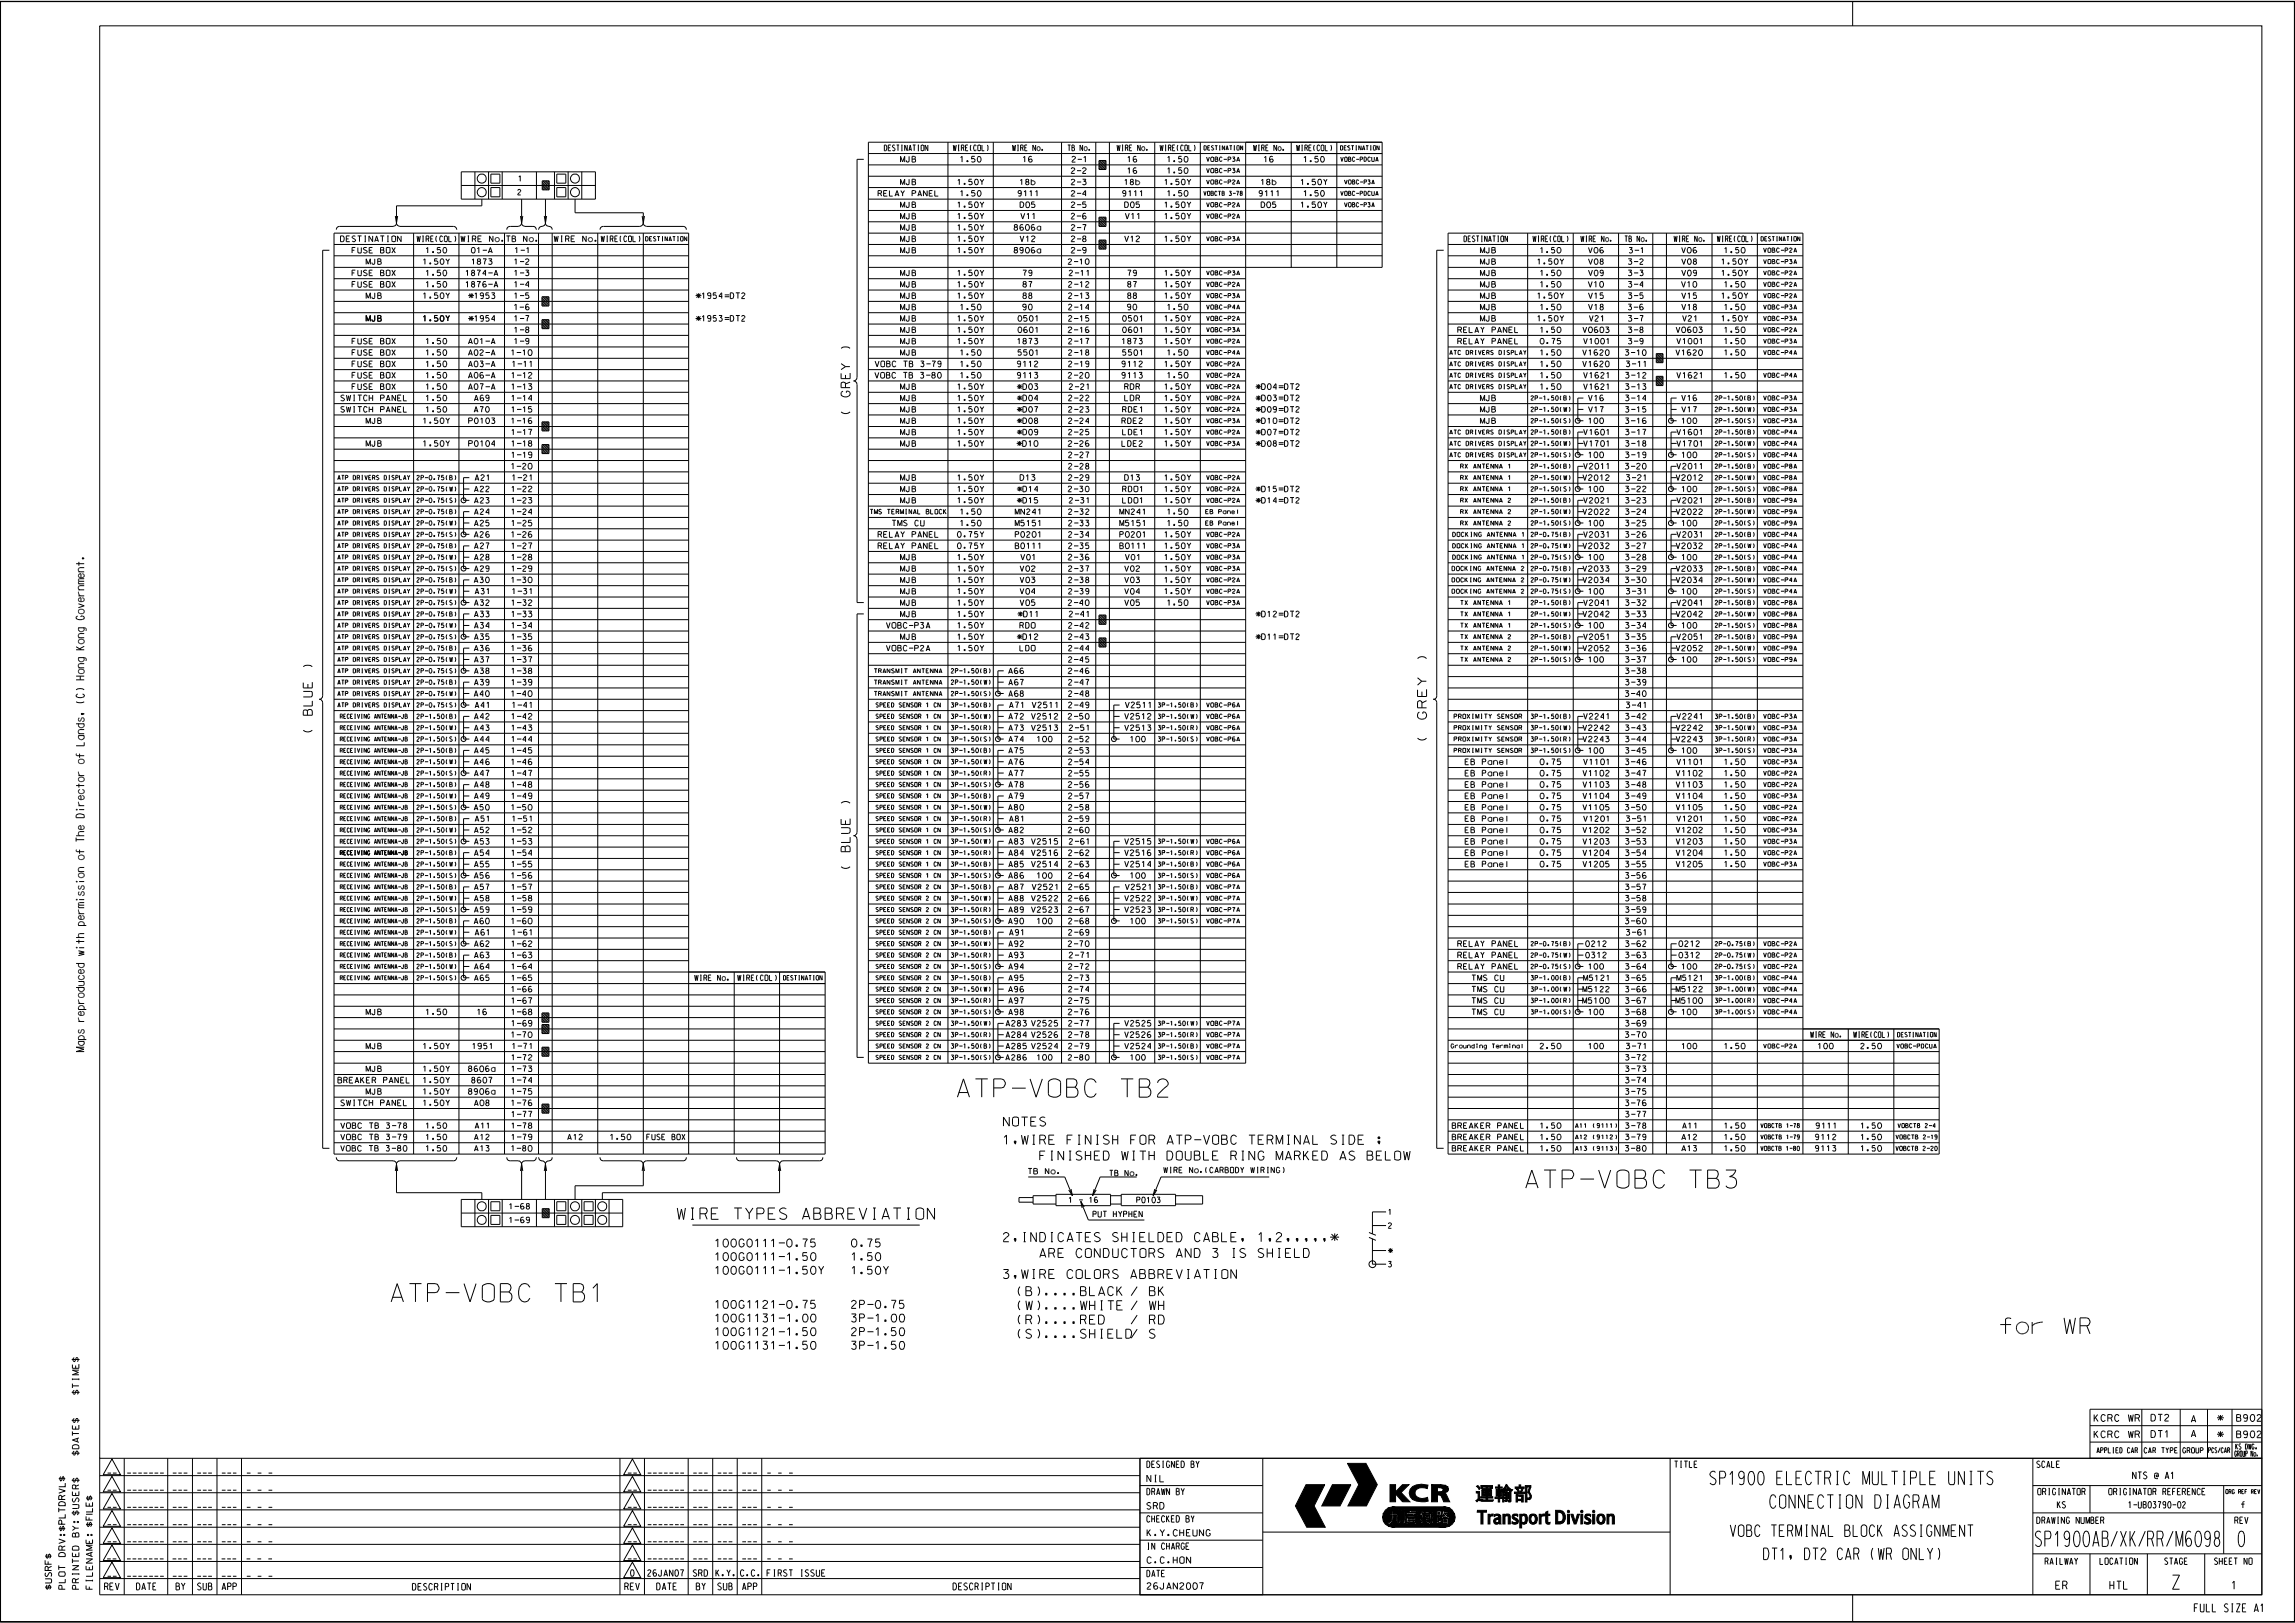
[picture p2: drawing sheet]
<svg xmlns="http://www.w3.org/2000/svg" width="420mm" height="297mm" viewBox="0 0 420 297" stroke-linecap="round" stroke-linejoin="round" font-family="sans-serif">
<defs><g id="words">
<g font-size="3.3">
<text x="175.2" y="200.8">ATP-VOBC TB2</text>
<text x="279.2" y="217.4">ATP-VOBC TB3</text>
<text x="71.6" y="238.2">ATP-VOBC TB1</text>
</g>
<text font-size="2.9" x="366.1" y="244.1">for WR</text>
<g font-size="2.8">
<text x="372.5" y="283">SP1900AB</text>
<text x="388.1" y="283">XK</text>
<text x="393" y="283">RR</text>
<text x="398.2" y="283">M6098</text>
<text x="409.6" y="283">0</text>
</g>
<text font-size="2.6" x="397.6" y="290.8">Z</text>
<g font-size="2.5">
<text x="270" y="274.6">„B¿Ø‡¡</text>
<text x="270.3" y="278.9">Transport Division</text>
</g>
<g font-size="2.4">
<text x="312.9" y="271.7">SP1900 ELECTRIC MULTIPLE UNITS</text>
<text x="323.9" y="276">CONNECTION DIAGRAM</text>
</g>
<g font-size="2.1">
<text x="124" y="223.1">WIRE TYPES ABBREVIATION</text>
<text x="316.6" y="281.2">VOBC TERMINAL BLOCK ASSIGNMENT</text>
<text x="322.8" y="285.4">DT1, DT2 CAR (WR ONLY)</text>
</g>
<g font-size="1.7">
<text x="183.6" y="209.4">1,WIRE FINISH FOR ATP-VOBC TERMINAL SIDE ;</text>
<text x="183.6" y="206.1">NOTES</text>
<text x="186.6" y="212.3">FINISHED WITH DOUBLE RING MARKED AS BELOW</text>
<text x="183.6" y="227.2">2,INDICATES SHIELDED CABLE, 1,2,,,,,*</text>
<text x="183.6" y="234">3,WIRE COLORS ABBREVIATION</text>
<text x="186.7" y="230.1">ARE CONDUCTORS AND 3 IS SHIELD</text>
<text x="186.1" y="237.1">(B)....BLACK</text>
<text x="186.1" y="239.7">(W)....WHITE</text>
<text x="207" y="237.1">/ BK</text>
<text x="207" y="239.7">/ WH</text>
<text x="186.1" y="244.9">(S)....SHIELD/ S</text>
<text x="186.1" y="242.3">(R)....RED</text>
<text x="207" y="242.3">/ RD</text>
</g>
<g font-size="1.5">
<text x="130.9" y="228.2">100G0111-0.75</text>
<text x="130.9" y="230.7">100G0111-1.50</text>
<text x="130.9" y="233.2">100G0111-1.50Y</text>
<text x="155.8" y="228.2">0.75</text>
<text x="155.8" y="230.7">1.50</text>
<text x="155.8" y="233.2">1.50Y</text>
<text x="130.9" y="239.4">100G1121-0.75</text>
<text x="155.8" y="239.4">2P-0.75</text>
<text x="130.9" y="244.4">100G1121-1.50</text>
<text x="130.9" y="241.9">100G1131-1.00</text>
<text x="155.8" y="244.4">2P-1.50</text>
<text x="155.8" y="241.9">3P-1.00</text>
<text x="130.9" y="246.9">100G1131-1.50</text>
<text x="155.8" y="246.9">3P-1.50</text>
<text x="376.2" y="290.8">ER</text>
<text x="386.1" y="290.8">HTL</text>
<text x="408.4" y="290.8">1</text>
<text x="401.6" y="295">FULL SIZE A1</text>
</g>
<g font-size="1.2">
<text x="383.3" y="263.1">KCRC WR</text>
<text x="383.3" y="260.1">KCRC WR</text>
<text x="393.7" y="260">DT2</text>
<text x="393.7" y="263">DT1</text>
<text x="401" y="263">A</text>
<text x="401" y="260.3">A</text>
<text x="405.8" y="263.1">*</text>
<text x="405.8" y="260.1">*</text>
<text x="409.3" y="263.1">B902</text>
<text x="409.3" y="260.1">B902</text>
<text x="19.7" y="269.6">__</text>
<text x="23.3" y="269.6">_______</text>
<text x="31.6" y="269.6">___</text>
<text x="36.1" y="269.6">___</text>
<text x="40.6" y="269.6">___</text>
<text x="45.2" y="269.6">_ _ _</text>
<text x="114.9" y="269.6">__</text>
<text x="118.5" y="269.6">_______</text>
<text x="126.8" y="269.6">___</text>
<text x="131.3" y="269.6">___</text>
<text x="135.8" y="269.6">___</text>
<text x="140.4" y="269.6">_ _ _</text>
<text x="19.7" y="272.7">__</text>
<text x="19.7" y="275.9">__</text>
<text x="23.3" y="272.7">_______</text>
<text x="23.3" y="275.9">_______</text>
<text x="31.6" y="272.7">___</text>
<text x="31.6" y="275.9">___</text>
<text x="36.1" y="272.7">___</text>
<text x="36.1" y="275.9">___</text>
<text x="40.6" y="272.7">___</text>
<text x="40.6" y="275.9">___</text>
<text x="45.2" y="272.7">_ _ _</text>
<text x="45.2" y="275.9">_ _ _</text>
<text x="114.9" y="275.9">__</text>
<text x="114.9" y="272.7">__</text>
<text x="118.5" y="275.9">_______</text>
<text x="118.5" y="272.7">_______</text>
<text x="126.8" y="275.9">___</text>
<text x="126.8" y="272.7">___</text>
<text x="131.3" y="275.9">___</text>
<text x="131.3" y="272.7">___</text>
<text x="135.8" y="275.9">___</text>
<text x="135.8" y="272.7">___</text>
<text x="140.4" y="275.9">_ _ _</text>
<text x="140.4" y="272.7">_ _ _</text>
<text x="209.9" y="271.2">NIL</text>
<text x="376.5" y="276">KS</text>
<text x="389.5" y="276">1-UB03790-02</text>
<text x="390.3" y="270.6">NTS @ A1</text>
<text x="410.2" y="276">f</text>
<text x="19.7" y="279">__</text>
<text x="23.3" y="279">_______</text>
<text x="31.6" y="279">___</text>
<text x="36.1" y="279">___</text>
<text x="40.6" y="279">___</text>
<text x="45.2" y="279">_ _ _</text>
<text x="114.9" y="279">__</text>
<text x="118.5" y="279">_______</text>
<text x="126.8" y="279">___</text>
<text x="131.3" y="279">___</text>
<text x="135.8" y="279">___</text>
<text x="140.4" y="279">_ _ _</text>
<text x="209.9" y="276.2">SRD</text>
<text x="209.9" y="281.1">K.Y.CHEUNG</text>
<text x="19.6" y="285.3">__</text>
<text x="19.7" y="282.2">__</text>
<text x="23.2" y="285.3">_______</text>
<text x="23.3" y="282.2">_______</text>
<text x="31.6" y="285.3">___</text>
<text x="31.6" y="282.2">___</text>
<text x="36.1" y="285.3">___</text>
<text x="36.1" y="282.2">___</text>
<text x="40.6" y="285.3">___</text>
<text x="40.6" y="282.2">___</text>
<text x="45.1" y="285.3">_ _ _</text>
<text x="45.2" y="282.2">_ _ _</text>
<text x="114.9" y="285.3">__</text>
<text x="114.9" y="282.2">__</text>
<text x="118.5" y="285.3">_______</text>
<text x="118.5" y="282.2">_______</text>
<text x="126.8" y="285.3">___</text>
<text x="126.8" y="282.2">___</text>
<text x="131.3" y="285.3">___</text>
<text x="131.3" y="282.2">___</text>
<text x="135.8" y="285.3">___</text>
<text x="135.8" y="282.2">___</text>
<text x="140.4" y="285.3">_ _ _</text>
<text x="140.4" y="282.2">_ _ _</text>
<text x="209.9" y="286.1">C.C.HON</text>
<text x="19.1" y="290.9">REV</text>
<text x="19.7" y="288.4">__</text>
<text x="23.3" y="288.4">_______</text>
<text x="25" y="290.9">DATE</text>
<text x="31.6" y="288.4">___</text>
<text x="32.2" y="290.9">BY</text>
<text x="36.1" y="288.4">___</text>
<text x="36.2" y="290.9">SUB</text>
<text x="40.6" y="288.4">___</text>
<text x="40.6" y="290.9">APP</text>
<text x="45.2" y="288.4">_ _ _</text>
<text x="75.5" y="291">DESCRIPTION</text>
<text x="114.3" y="290.9">REV</text>
<text x="115.4" y="288.4">0</text>
<text x="118.5" y="288.4">26JAN07</text>
<text x="120.2" y="290.9">DATE</text>
<text x="126.9" y="288.4">SRD</text>
<text x="127.4" y="290.9">BY</text>
<text x="131" y="288.4">K.Y.</text>
<text x="131.4" y="290.9">SUB</text>
<text x="135.5" y="288.4">C.C.</text>
<text x="135.9" y="290.9">APP</text>
<text x="140.4" y="288.4">FIRST ISSUE</text>
<text x="174.4" y="290.9">DESCRIPTION</text>
<text x="209.9" y="290.8">26JAN2007</text>
</g>
<g font-size="1">
<text x="161.8" y="27.6">DESTINATION</text>
<text x="164.8" y="29.7">MJB</text>
<text x="174.5" y="27.6">WIRE(COL)</text>
<text x="175.7" y="29.7">1.50</text>
<text x="185.3" y="27.6">WIRE No.</text>
<text x="187.2" y="29.7">16</text>
<text x="195.4" y="27.6">TB No.</text>
<text x="196.2" y="29.7">2-1</text>
<text x="204.4" y="27.6">WIRE No.</text>
<text x="206.3" y="29.7">16</text>
<text x="212.3" y="27.6">WIRE(COL)</text>
<text x="213.6" y="29.7">1.50</text>
<text x="229.4" y="27.6">WIRE No.</text>
<text x="231.3" y="29.7">16</text>
<text x="237.3" y="27.6">WIRE(COL)</text>
<text x="238.6" y="29.7">1.50</text>
<text x="94.8" y="35.7">2</text>
<text x="94.9" y="33.2">1</text>
<text x="160.7" y="35.9">RELAY PANEL</text>
<text x="164.8" y="33.8">MJB</text>
<text x="175.2" y="33.8">1.50Y</text>
<text x="175.7" y="35.9">1.50</text>
<text x="186.3" y="35.9">9111</text>
<text x="186.6" y="33.8">18b</text>
<text x="196.1" y="31.7">2-2</text>
<text x="196.1" y="33.8">2-3</text>
<text x="196.1" y="35.9">2-4</text>
<text x="205.4" y="35.9">9111</text>
<text x="205.8" y="33.8">18b</text>
<text x="206.3" y="31.7">16</text>
<text x="213.1" y="33.8">1.50Y</text>
<text x="213.6" y="31.7">1.50</text>
<text x="213.6" y="35.9">1.50</text>
<text x="230.4" y="35.9">9111</text>
<text x="230.8" y="33.8">18b</text>
<text x="238.1" y="33.8">1.50Y</text>
<text x="238.6" y="35.9">1.50</text>
<text x="164.8" y="38">MJB</text>
<text x="164.8" y="40.1">MJB</text>
<text x="175.2" y="38">1.50Y</text>
<text x="175.2" y="40.1">1.50Y</text>
<text x="186.7" y="38">D05</text>
<text x="186.8" y="40.1">V11</text>
<text x="196" y="40.1">2-6</text>
<text x="196.1" y="38">2-5</text>
<text x="205.8" y="38">D05</text>
<text x="206" y="40.1">V11</text>
<text x="213.1" y="40.1">1.50Y</text>
<text x="213.1" y="38">1.50Y</text>
<text x="230.8" y="38">D05</text>
<text x="238.1" y="38">1.50Y</text>
<text x="62.3" y="44.2">DESTINATION</text>
<text x="64.4" y="46.3">FUSE BOX</text>
<text x="76.3" y="44.2">WIRE(COL)</text>
<text x="77.9" y="46.3">1.50</text>
<text x="84.4" y="44.2">WIRE No.</text>
<text x="86.3" y="46.3">01-A</text>
<text x="92.7" y="44.2">TB No.</text>
<text x="94.2" y="46.3">1-1</text>
<text x="101.4" y="44.2">WIRE No.</text>
<text x="110" y="44.2">WIRE(COL)</text>
<text x="164.8" y="46.3">MJB</text>
<text x="164.8" y="42.1">MJB</text>
<text x="164.8" y="44.2">MJB</text>
<text x="175.2" y="46.3">1.50Y</text>
<text x="175.2" y="42.1">1.50Y</text>
<text x="175.2" y="44.2">1.50Y</text>
<text x="185.6" y="42.1">8606a</text>
<text x="185.6" y="46.3">8906a</text>
<text x="186.7" y="44.2">V12</text>
<text x="196.1" y="42.1">2-7</text>
<text x="196.1" y="44.2">2-8</text>
<text x="196.1" y="46.3">2-9</text>
<text x="205.8" y="44.2">V12</text>
<text x="213.1" y="44.2">1.50Y</text>
<text x="267.9" y="44.2">DESTINATION</text>
<text x="270.9" y="46.3">MJB</text>
<text x="280.6" y="44.2">WIRE(COL)</text>
<text x="281.8" y="46.3">1.50</text>
<text x="289.3" y="44.2">WIRE No.</text>
<text x="290.7" y="46.3">V06</text>
<text x="297.4" y="44.2">TB No.</text>
<text x="298.1" y="46.3">3-1</text>
<text x="306.4" y="44.2">WIRE No.</text>
<text x="307.8" y="46.3">V06</text>
<text x="314.3" y="44.2">WIRE(COL)</text>
<text x="315.5" y="46.3">1.50</text>
<text x="64.4" y="50.5">FUSE BOX</text>
<text x="64.4" y="52.5">FUSE BOX</text>
<text x="67" y="48.4">MJB</text>
<text x="77.4" y="48.4">1.50Y</text>
<text x="77.9" y="50.5">1.50</text>
<text x="77.9" y="52.5">1.50</text>
<text x="85.2" y="50.5">1874-A</text>
<text x="85.2" y="52.5">1876-A</text>
<text x="86.3" y="48.4">1873</text>
<text x="94.1" y="52.5">1-4</text>
<text x="94.1" y="50.5">1-3</text>
<text x="94.1" y="48.4">1-2</text>
<text x="164.8" y="52.5">MJB</text>
<text x="164.8" y="50.5">MJB</text>
<text x="175.2" y="52.5">1.50Y</text>
<text x="175.2" y="50.5">1.50Y</text>
<text x="187.2" y="50.5">79</text>
<text x="187.2" y="52.5">87</text>
<text x="195.5" y="48.4">2-10</text>
<text x="195.5" y="52.5">2-12</text>
<text x="195.7" y="50.5">2-11</text>
<text x="206.4" y="52.5">87</text>
<text x="206.4" y="50.5">79</text>
<text x="213.1" y="52.5">1.50Y</text>
<text x="213.1" y="50.5">1.50Y</text>
<text x="270.9" y="48.4">MJB</text>
<text x="270.9" y="52.5">MJB</text>
<text x="270.9" y="50.5">MJB</text>
<text x="281.3" y="48.4">1.50Y</text>
<text x="281.8" y="52.5">1.50</text>
<text x="281.8" y="50.5">1.50</text>
<text x="290.7" y="52.5">V10</text>
<text x="290.7" y="50.5">V09</text>
<text x="290.7" y="48.4">V08</text>
<text x="298" y="48.4">3-2</text>
<text x="298" y="50.5">3-3</text>
<text x="298" y="52.5">3-4</text>
<text x="307.7" y="52.5">V10</text>
<text x="307.8" y="48.4">V08</text>
<text x="307.8" y="50.5">V09</text>
<text x="315" y="50.5">1.50Y</text>
<text x="315" y="48.4">1.50Y</text>
<text x="315.5" y="52.5">1.50</text>
<text x="67" y="58.8">MJB</text>
<text x="67" y="54.6">MJB</text>
<text x="77.4" y="58.8">1.50Y</text>
<text x="77.4" y="54.6">1.50Y</text>
<text x="85.8" y="58.8">*1954</text>
<text x="85.8" y="54.6">*1953</text>
<text x="94.1" y="56.7">1-6</text>
<text x="94.1" y="54.6">1-5</text>
<text x="94.1" y="58.8">1-7</text>
<text x="127.4" y="54.6">*1954=DT2</text>
<text x="127.4" y="58.8">*1953=DT2</text>
<text x="164.8" y="58.8">MJB</text>
<text x="164.8" y="54.6">MJB</text>
<text x="164.8" y="56.7">MJB</text>
<text x="175.2" y="54.6">1.50Y</text>
<text x="175.2" y="58.8">1.50Y</text>
<text x="175.7" y="56.7">1.50</text>
<text x="186.3" y="58.8">0501</text>
<text x="187.2" y="56.7">90</text>
<text x="187.2" y="54.6">88</text>
<text x="195.5" y="58.8">2-15</text>
<text x="195.5" y="54.6">2-13</text>
<text x="195.5" y="56.7">2-14</text>
<text x="205.4" y="58.8">0501</text>
<text x="206.3" y="56.7">90</text>
<text x="206.4" y="54.6">88</text>
<text x="213.1" y="58.8">1.50Y</text>
<text x="213.1" y="54.6">1.50Y</text>
<text x="213.6" y="56.7">1.50</text>
<text x="270.9" y="58.8">MJB</text>
<text x="270.9" y="56.7">MJB</text>
<text x="270.9" y="54.6">MJB</text>
<text x="281.3" y="58.8">1.50Y</text>
<text x="281.3" y="54.6">1.50Y</text>
<text x="281.8" y="56.7">1.50</text>
<text x="290.7" y="54.6">V15</text>
<text x="290.7" y="56.7">V18</text>
<text x="290.9" y="58.8">V21</text>
<text x="298" y="56.7">3-6</text>
<text x="298" y="54.6">3-5</text>
<text x="298" y="58.8">3-7</text>
<text x="307.8" y="54.6">V15</text>
<text x="307.8" y="56.7">V18</text>
<text x="307.9" y="58.8">V21</text>
<text x="315" y="58.8">1.50Y</text>
<text x="315" y="54.6">1.50Y</text>
<text x="315.5" y="56.7">1.50</text>
<text x="64.4" y="62.9">FUSE BOX</text>
<text x="64.4" y="65">FUSE BOX</text>
<text x="77.9" y="62.9">1.50</text>
<text x="77.9" y="65">1.50</text>
<text x="85.7" y="65">A02-A</text>
<text x="85.7" y="62.9">A01-A</text>
<text x="93.5" y="65">1-10</text>
<text x="94.1" y="60.9">1-8</text>
<text x="94.1" y="62.9">1-9</text>
<text x="164.8" y="62.9">MJB</text>
<text x="164.8" y="65">MJB</text>
<text x="164.8" y="60.9">MJB</text>
<text x="175.2" y="62.9">1.50Y</text>
<text x="175.2" y="60.9">1.50Y</text>
<text x="175.7" y="65">1.50</text>
<text x="186.2" y="62.9">1873</text>
<text x="186.3" y="65">5501</text>
<text x="186.3" y="60.9">0601</text>
<text x="195.5" y="60.9">2-16</text>
<text x="195.5" y="62.9">2-17</text>
<text x="195.5" y="65">2-18</text>
<text x="205.3" y="62.9">1873</text>
<text x="205.4" y="60.9">0601</text>
<text x="205.4" y="65">5501</text>
<text x="213.1" y="62.9">1.50Y</text>
<text x="213.1" y="60.9">1.50Y</text>
<text x="213.6" y="65">1.50</text>
<text x="266.8" y="60.9">RELAY PANEL</text>
<text x="266.8" y="62.9">RELAY PANEL</text>
<text x="281.8" y="60.9">1.50</text>
<text x="281.8" y="65">1.50</text>
<text x="281.9" y="62.9">0.75</text>
<text x="289.6" y="65">V1620</text>
<text x="289.7" y="60.9">V0603</text>
<text x="289.8" y="62.9">V1001</text>
<text x="297.4" y="65">3-10</text>
<text x="298" y="60.9">3-8</text>
<text x="298" y="62.9">3-9</text>
<text x="306.7" y="65">V1620</text>
<text x="306.7" y="60.9">V0603</text>
<text x="306.9" y="62.9">V1001</text>
<text x="315.5" y="65">1.50</text>
<text x="315.5" y="62.9">1.50</text>
<text x="315.5" y="60.9">1.50</text>
<text x="64.4" y="67.1">FUSE BOX</text>
<text x="64.4" y="71.3">FUSE BOX</text>
<text x="64.4" y="69.2">FUSE BOX</text>
<text x="77.9" y="67.1">1.50</text>
<text x="77.9" y="71.3">1.50</text>
<text x="77.9" y="69.2">1.50</text>
<text x="85.7" y="71.3">A07-A</text>
<text x="85.7" y="69.2">A06-A</text>
<text x="85.7" y="67.1">A03-A</text>
<text x="93.6" y="69.2">1-12</text>
<text x="93.6" y="71.3">1-13</text>
<text x="93.7" y="67.1">1-11</text>
<text x="160.1" y="69.2">VOBC TB 3-80</text>
<text x="160.2" y="67.1">VOBC TB 3-79</text>
<text x="164.8" y="71.3">MJB</text>
<text x="175.2" y="71.3">1.50Y</text>
<text x="175.7" y="67.1">1.50</text>
<text x="175.7" y="69.2">1.50</text>
<text x="186.2" y="71.3">*D03</text>
<text x="186.2" y="67.1">9112</text>
<text x="186.2" y="69.2">9113</text>
<text x="195.5" y="69.2">2-20</text>
<text x="195.5" y="67.1">2-19</text>
<text x="195.7" y="71.3">2-21</text>
<text x="205.3" y="69.2">9113</text>
<text x="205.3" y="67.1">9112</text>
<text x="205.8" y="71.3">RDR</text>
<text x="213.1" y="71.3">1.50Y</text>
<text x="213.1" y="67.1">1.50Y</text>
<text x="213.6" y="69.2">1.50</text>
<text x="229.9" y="71.3">*D04=DT2</text>
<text x="281.8" y="71.3">1.50</text>
<text x="281.8" y="67.1">1.50</text>
<text x="281.8" y="69.2">1.50</text>
<text x="289.6" y="67.1">V1620</text>
<text x="289.8" y="71.3">V1621</text>
<text x="289.8" y="69.2">V1621</text>
<text x="297.5" y="69.2">3-12</text>
<text x="297.5" y="71.3">3-13</text>
<text x="297.6" y="67.1">3-11</text>
<text x="306.9" y="69.2">V1621</text>
<text x="315.5" y="69.2">1.50</text>
<text x="62.4" y="75.4">SWITCH PANEL</text>
<text x="62.4" y="73.4">SWITCH PANEL</text>
<text x="67" y="77.5">MJB</text>
<text x="77.4" y="77.5">1.50Y</text>
<text x="77.9" y="75.4">1.50</text>
<text x="77.9" y="73.4">1.50</text>
<text x="85.8" y="77.5">P0103</text>
<text x="86.8" y="75.4">A70</text>
<text x="86.8" y="73.4">A69</text>
<text x="93.6" y="77.5">1-16</text>
<text x="93.6" y="75.4">1-15</text>
<text x="93.6" y="73.4">1-14</text>
<text x="164.8" y="77.5">MJB</text>
<text x="164.8" y="75.4">MJB</text>
<text x="164.8" y="73.4">MJB</text>
<text x="175.2" y="77.5">1.50Y</text>
<text x="175.2" y="75.4">1.50Y</text>
<text x="175.2" y="73.4">1.50Y</text>
<text x="186.2" y="77.5">*D08</text>
<text x="186.2" y="75.4">*D07</text>
<text x="186.2" y="73.4">*D04</text>
<text x="195.5" y="75.4">2-23</text>
<text x="195.5" y="77.5">2-24</text>
<text x="195.5" y="73.4">2-22</text>
<text x="205.3" y="77.5">RDE2</text>
<text x="205.4" y="75.4">RDE1</text>
<text x="205.8" y="73.4">LDR</text>
<text x="213.1" y="77.5">1.50Y</text>
<text x="213.1" y="75.4">1.50Y</text>
<text x="213.1" y="73.4">1.50Y</text>
<text x="229.9" y="77.5">*D10=DT2</text>
<text x="229.9" y="75.4">*D09=DT2</text>
<text x="229.9" y="73.4">*D03=DT2</text>
<text x="270.9" y="75.4">MJB</text>
<text x="270.9" y="77.5">MJB</text>
<text x="270.9" y="73.4">MJB</text>
<text x="290.7" y="77.5">100</text>
<text x="290.7" y="73.4">V16</text>
<text x="290.7" y="75.4">V17</text>
<text x="297.5" y="77.5">3-16</text>
<text x="297.5" y="75.4">3-15</text>
<text x="297.5" y="73.4">3-14</text>
<text x="307.7" y="77.5">100</text>
<text x="307.8" y="73.4">V16</text>
<text x="307.8" y="75.4">V17</text>
<text x="67" y="81.7">MJB</text>
<text x="77.4" y="81.7">1.50Y</text>
<text x="85.8" y="81.7">P0104</text>
<text x="93.6" y="79.6">1-17</text>
<text x="93.6" y="81.7">1-18</text>
<text x="93.6" y="83.8">1-19</text>
<text x="164.8" y="79.6">MJB</text>
<text x="164.8" y="81.7">MJB</text>
<text x="175.2" y="79.6">1.50Y</text>
<text x="175.2" y="81.7">1.50Y</text>
<text x="186.1" y="81.7">*D10</text>
<text x="186.2" y="79.6">*D09</text>
<text x="195.5" y="81.7">2-26</text>
<text x="195.5" y="79.6">2-25</text>
<text x="195.5" y="83.8">2-27</text>
<text x="205.3" y="81.7">LDE2</text>
<text x="205.4" y="79.6">LDE1</text>
<text x="213.1" y="81.7">1.50Y</text>
<text x="213.1" y="79.6">1.50Y</text>
<text x="229.9" y="81.7">*D08=DT2</text>
<text x="229.9" y="79.6">*D07=DT2</text>
<text x="289.8" y="81.7">V1701</text>
<text x="289.8" y="79.6">V1601</text>
<text x="290.7" y="83.8">100</text>
<text x="297.5" y="83.8">3-19</text>
<text x="297.5" y="79.6">3-17</text>
<text x="297.5" y="81.7">3-18</text>
<text x="306.9" y="79.6">V1601</text>
<text x="306.9" y="81.7">V1701</text>
<text x="307.7" y="83.8">100</text>
<text x="86.8" y="90">A22</text>
<text x="87" y="87.9">A21</text>
<text x="93.5" y="85.8">1-20</text>
<text x="93.6" y="90">1-22</text>
<text x="93.7" y="87.9">1-21</text>
<text x="164.8" y="87.9">MJB</text>
<text x="164.8" y="90">MJB</text>
<text x="175.2" y="87.9">1.50Y</text>
<text x="175.2" y="90">1.50Y</text>
<text x="186.2" y="90">*D14</text>
<text x="186.7" y="87.9">D13</text>
<text x="195.5" y="90">2-30</text>
<text x="195.5" y="85.8">2-28</text>
<text x="195.5" y="87.9">2-29</text>
<text x="205.4" y="90">RDO1</text>
<text x="205.8" y="87.9">D13</text>
<text x="213.1" y="90">1.50Y</text>
<text x="213.1" y="87.9">1.50Y</text>
<text x="229.9" y="90">*D15=DT2</text>
<text x="289.7" y="87.9">V2012</text>
<text x="289.8" y="85.8">V2011</text>
<text x="290.7" y="90">100</text>
<text x="297.4" y="85.8">3-20</text>
<text x="297.5" y="90">3-22</text>
<text x="297.6" y="87.9">3-21</text>
<text x="306.7" y="87.9">V2012</text>
<text x="306.9" y="85.8">V2011</text>
<text x="307.7" y="90">100</text>
<text x="86.8" y="94.2">A24</text>
<text x="86.8" y="92.1">A23</text>
<text x="93.6" y="92.1">1-23</text>
<text x="93.6" y="94.2">1-24</text>
<text x="164.8" y="92.1">MJB</text>
<text x="175.2" y="92.1">1.50Y</text>
<text x="175.7" y="94.2">1.50</text>
<text x="185.8" y="94.2">MN241</text>
<text x="186.2" y="92.1">*D15</text>
<text x="195.5" y="94.2">2-32</text>
<text x="195.7" y="92.1">2-31</text>
<text x="204.9" y="94.2">MN241</text>
<text x="205.4" y="92.1">LDO1</text>
<text x="213.1" y="92.1">1.50Y</text>
<text x="213.6" y="94.2">1.50</text>
<text x="229.9" y="92.1">*D14=DT2</text>
<text x="289.7" y="94.2">V2022</text>
<text x="289.8" y="92.1">V2021</text>
<text x="297.5" y="92.1">3-23</text>
<text x="297.5" y="94.2">3-24</text>
<text x="306.7" y="94.2">V2022</text>
<text x="306.9" y="92.1">V2021</text>
<text x="86.8" y="98.3">A26</text>
<text x="86.8" y="96.2">A25</text>
<text x="86.8" y="100.4">A27</text>
<text x="93.6" y="98.3">1-26</text>
<text x="93.6" y="96.2">1-25</text>
<text x="93.6" y="100.4">1-27</text>
<text x="160.7" y="98.3">RELAY PANEL</text>
<text x="160.7" y="100.4">RELAY PANEL</text>
<text x="163.3" y="96.2">TMS CU</text>
<text x="175.2" y="98.3">0.75Y</text>
<text x="175.2" y="100.4">0.75Y</text>
<text x="175.7" y="96.2">1.50</text>
<text x="185.8" y="100.4">B0111</text>
<text x="185.8" y="98.3">P0201</text>
<text x="185.8" y="96.2">M5151</text>
<text x="195.5" y="100.4">2-35</text>
<text x="195.5" y="96.2">2-33</text>
<text x="195.5" y="98.3">2-34</text>
<text x="204.9" y="100.4">B0111</text>
<text x="204.9" y="98.3">P0201</text>
<text x="204.9" y="96.2">M5151</text>
<text x="213.1" y="100.4">1.50Y</text>
<text x="213.1" y="98.3">1.50Y</text>
<text x="213.6" y="96.2">1.50</text>
<text x="289.7" y="100.4">V2032</text>
<text x="289.8" y="98.3">V2031</text>
<text x="290.7" y="96.2">100</text>
<text x="297.5" y="98.3">3-26</text>
<text x="297.5" y="96.2">3-25</text>
<text x="297.5" y="100.4">3-27</text>
<text x="306.7" y="100.4">V2032</text>
<text x="306.9" y="98.3">V2031</text>
<text x="307.7" y="96.2">100</text>
<text x="86.8" y="106.6">A30</text>
<text x="86.8" y="104.6">A29</text>
<text x="86.8" y="102.5">A28</text>
<text x="93.5" y="106.6">1-30</text>
<text x="93.6" y="102.5">1-28</text>
<text x="93.6" y="104.6">1-29</text>
<text x="164.8" y="102.5">MJB</text>
<text x="164.8" y="104.6">MJB</text>
<text x="164.8" y="106.6">MJB</text>
<text x="175.2" y="102.5">1.50Y</text>
<text x="175.2" y="104.6">1.50Y</text>
<text x="175.2" y="106.6">1.50Y</text>
<text x="186.7" y="106.6">V03</text>
<text x="186.7" y="104.6">V02</text>
<text x="186.8" y="102.5">V01</text>
<text x="195.5" y="102.5">2-36</text>
<text x="195.5" y="104.6">2-37</text>
<text x="195.5" y="106.6">2-38</text>
<text x="205.8" y="106.6">V03</text>
<text x="205.8" y="104.6">V02</text>
<text x="206" y="102.5">V01</text>
<text x="213.1" y="106.6">1.50Y</text>
<text x="213.1" y="104.6">1.50Y</text>
<text x="213.1" y="102.5">1.50Y</text>
<text x="289.7" y="106.6">V2034</text>
<text x="289.7" y="104.6">V2033</text>
<text x="290.7" y="102.5">100</text>
<text x="297.4" y="106.6">3-30</text>
<text x="297.5" y="102.5">3-28</text>
<text x="297.5" y="104.6">3-29</text>
<text x="306.7" y="104.6">V2033</text>
<text x="306.7" y="106.6">V2034</text>
<text x="307.7" y="102.5">100</text>
<text x="86.8" y="112.9">A33</text>
<text x="86.8" y="110.8">A32</text>
<text x="87" y="108.7">A31</text>
<text x="93.6" y="110.8">1-32</text>
<text x="93.6" y="112.9">1-33</text>
<text x="93.7" y="108.7">1-31</text>
<text x="164.8" y="108.7">MJB</text>
<text x="164.8" y="112.9">MJB</text>
<text x="164.8" y="110.8">MJB</text>
<text x="175.2" y="112.9">1.50Y</text>
<text x="175.2" y="108.7">1.50Y</text>
<text x="175.2" y="110.8">1.50Y</text>
<text x="186.3" y="112.9">*D11</text>
<text x="186.7" y="110.8">V05</text>
<text x="186.7" y="108.7">V04</text>
<text x="195.5" y="110.8">2-40</text>
<text x="195.5" y="108.7">2-39</text>
<text x="195.7" y="112.9">2-41</text>
<text x="205.8" y="110.8">V05</text>
<text x="205.8" y="108.7">V04</text>
<text x="213.1" y="108.7">1.50Y</text>
<text x="213.6" y="110.8">1.50</text>
<text x="229.9" y="112.9">*D12=DT2</text>
<text x="289.7" y="112.9">V2042</text>
<text x="289.8" y="110.8">V2041</text>
<text x="290.7" y="108.7">100</text>
<text x="297.5" y="110.8">3-32</text>
<text x="297.5" y="112.9">3-33</text>
<text x="297.6" y="108.7">3-31</text>
<text x="306.7" y="112.9">V2042</text>
<text x="306.9" y="110.8">V2041</text>
<text x="307.7" y="108.7">100</text>
<text x="86.8" y="119.1">A36</text>
<text x="86.8" y="117">A35</text>
<text x="86.8" y="115">A34</text>
<text x="93.6" y="119.1">1-36</text>
<text x="93.6" y="117">1-35</text>
<text x="93.6" y="115">1-34</text>
<text x="162.2" y="119.1">VOBC-P2A</text>
<text x="162.2" y="115">VOBC-P3A</text>
<text x="164.8" y="117">MJB</text>
<text x="175.2" y="115">1.50Y</text>
<text x="175.2" y="119.1">1.50Y</text>
<text x="175.2" y="117">1.50Y</text>
<text x="186.2" y="117">*D12</text>
<text x="186.6" y="119.1">LDO</text>
<text x="186.6" y="115">RDO</text>
<text x="195.5" y="115">2-42</text>
<text x="195.5" y="117">2-43</text>
<text x="195.5" y="119.1">2-44</text>
<text x="229.9" y="117">*D11=DT2</text>
<text x="289.7" y="119.1">V2052</text>
<text x="289.8" y="117">V2051</text>
<text x="290.7" y="115">100</text>
<text x="297.5" y="119.1">3-36</text>
<text x="297.5" y="117">3-35</text>
<text x="297.5" y="115">3-34</text>
<text x="306.7" y="119.1">V2052</text>
<text x="306.9" y="117">V2051</text>
<text x="307.7" y="115">100</text>
<text x="86.8" y="125.4">A39</text>
<text x="86.8" y="123.3">A38</text>
<text x="86.8" y="121.2">A37</text>
<text x="93.6" y="121.2">1-37</text>
<text x="93.6" y="123.3">1-38</text>
<text x="93.6" y="125.4">1-39</text>
<text x="184.6" y="123.3">A66</text>
<text x="184.6" y="125.4">A67</text>
<text x="195.5" y="123.3">2-46</text>
<text x="195.5" y="121.2">2-45</text>
<text x="195.5" y="125.4">2-47</text>
<text x="290.7" y="121.2">100</text>
<text x="297.5" y="125.4">3-39</text>
<text x="297.5" y="123.3">3-38</text>
<text x="297.5" y="121.2">3-37</text>
<text x="307.7" y="121.2">100</text>
<text x="86.8" y="127.4">A40</text>
<text x="86.8" y="131.6">A42</text>
<text x="87" y="129.5">A41</text>
<text x="93.5" y="127.4">1-40</text>
<text x="93.6" y="131.6">1-42</text>
<text x="93.7" y="129.5">1-41</text>
<text x="184.6" y="127.4">A68</text>
<text x="184.6" y="131.6">A72</text>
<text x="184.7" y="129.5">A71</text>
<text x="188.8" y="131.6">V2512</text>
<text x="188.9" y="129.5">V2511</text>
<text x="195.5" y="131.6">2-50</text>
<text x="195.5" y="127.4">2-48</text>
<text x="195.5" y="129.5">2-49</text>
<text x="205.8" y="131.6">V2512</text>
<text x="206" y="129.5">V2511</text>
<text x="289.8" y="131.6">V2241</text>
<text x="297.4" y="127.4">3-40</text>
<text x="297.5" y="131.6">3-42</text>
<text x="297.6" y="129.5">3-41</text>
<text x="306.9" y="131.6">V2241</text>
<text x="86.8" y="137.8">A45</text>
<text x="86.8" y="135.8">A44</text>
<text x="86.8" y="133.7">A43</text>
<text x="93.6" y="137.8">1-45</text>
<text x="93.6" y="133.7">1-43</text>
<text x="93.6" y="135.8">1-44</text>
<text x="184.6" y="137.8">A75</text>
<text x="184.6" y="135.8">A74</text>
<text x="184.6" y="133.7">A73</text>
<text x="188.8" y="133.7">V2513</text>
<text x="189.8" y="135.8">100</text>
<text x="195.5" y="135.8">2-52</text>
<text x="195.5" y="137.8">2-53</text>
<text x="195.7" y="133.7">2-51</text>
<text x="205.8" y="133.7">V2513</text>
<text x="206.8" y="135.8">100</text>
<text x="289.7" y="135.8">V2243</text>
<text x="289.7" y="133.7">V2242</text>
<text x="290.7" y="137.8">100</text>
<text x="297.5" y="137.8">3-45</text>
<text x="297.5" y="133.7">3-43</text>
<text x="297.5" y="135.8">3-44</text>
<text x="306.7" y="133.7">V2242</text>
<text x="306.7" y="135.8">V2243</text>
<text x="307.7" y="137.8">100</text>
<text x="86.8" y="139.9">A46</text>
<text x="86.8" y="142">A47</text>
<text x="93.6" y="139.9">1-46</text>
<text x="93.6" y="142">1-47</text>
<text x="184.6" y="139.9">A76</text>
<text x="184.6" y="142">A77</text>
<text x="195.5" y="142">2-55</text>
<text x="195.5" y="139.9">2-54</text>
<text x="268.1" y="142">EB Panel</text>
<text x="268.1" y="139.9">EB Panel</text>
<text x="281.9" y="142">0.75</text>
<text x="281.9" y="139.9">0.75</text>
<text x="289.7" y="142">V1102</text>
<text x="289.8" y="139.9">V1101</text>
<text x="297.5" y="139.9">3-46</text>
<text x="297.5" y="142">3-47</text>
<text x="306.7" y="142">V1102</text>
<text x="306.9" y="139.9">V1101</text>
<text x="315.5" y="142">1.50</text>
<text x="315.5" y="139.9">1.50</text>
<text x="86.8" y="148.2">A50</text>
<text x="86.8" y="146.2">A49</text>
<text x="86.8" y="144.1">A48</text>
<text x="93.5" y="148.2">1-50</text>
<text x="93.6" y="144.1">1-48</text>
<text x="93.6" y="146.2">1-49</text>
<text x="184.6" y="148.2">A80</text>
<text x="184.6" y="146.2">A79</text>
<text x="184.6" y="144.1">A78</text>
<text x="195.5" y="144.1">2-56</text>
<text x="195.5" y="146.2">2-57</text>
<text x="195.5" y="148.2">2-58</text>
<text x="268.1" y="148.2">EB Panel</text>
<text x="268.1" y="146.2">EB Panel</text>
<text x="268.1" y="144.1">EB Panel</text>
<text x="281.9" y="148.2">0.75</text>
<text x="281.9" y="146.2">0.75</text>
<text x="281.9" y="144.1">0.75</text>
<text x="289.7" y="148.2">V1105</text>
<text x="289.7" y="144.1">V1103</text>
<text x="289.7" y="146.2">V1104</text>
<text x="297.4" y="148.2">3-50</text>
<text x="297.5" y="144.1">3-48</text>
<text x="297.5" y="146.2">3-49</text>
<text x="306.7" y="148.2">V1105</text>
<text x="306.7" y="144.1">V1103</text>
<text x="306.7" y="146.2">V1104</text>
<text x="315.5" y="148.2">1.50</text>
<text x="315.5" y="146.2">1.50</text>
<text x="315.5" y="144.1">1.50</text>
<text x="86.8" y="154.5">A53</text>
<text x="86.8" y="152.4">A52</text>
<text x="87" y="150.3">A51</text>
<text x="93.6" y="152.4">1-52</text>
<text x="93.6" y="154.5">1-53</text>
<text x="93.7" y="150.3">1-51</text>
<text x="184.6" y="152.4">A82</text>
<text x="184.6" y="154.5">A83</text>
<text x="184.7" y="150.3">A81</text>
<text x="188.8" y="154.5">V2515</text>
<text x="195.5" y="152.4">2-60</text>
<text x="195.5" y="150.3">2-59</text>
<text x="195.7" y="154.5">2-61</text>
<text x="205.8" y="154.5">V2515</text>
<text x="268.1" y="154.5">EB Panel</text>
<text x="268.1" y="152.4">EB Panel</text>
<text x="268.1" y="150.3">EB Panel</text>
<text x="281.9" y="154.5">0.75</text>
<text x="281.9" y="150.3">0.75</text>
<text x="281.9" y="152.4">0.75</text>
<text x="289.7" y="152.4">V1202</text>
<text x="289.7" y="154.5">V1203</text>
<text x="289.8" y="150.3">V1201</text>
<text x="297.5" y="152.4">3-52</text>
<text x="297.5" y="154.5">3-53</text>
<text x="297.6" y="150.3">3-51</text>
<text x="306.7" y="154.5">V1203</text>
<text x="306.7" y="152.4">V1202</text>
<text x="306.9" y="150.3">V1201</text>
<text x="315.5" y="154.5">1.50</text>
<text x="315.5" y="152.4">1.50</text>
<text x="315.5" y="150.3">1.50</text>
<text x="86.8" y="160.7">A56</text>
<text x="86.8" y="158.6">A55</text>
<text x="86.8" y="156.6">A54</text>
<text x="93.6" y="160.7">1-56</text>
<text x="93.6" y="158.6">1-55</text>
<text x="93.6" y="156.6">1-54</text>
<text x="184.6" y="160.7">A86</text>
<text x="184.6" y="158.6">A85</text>
<text x="184.6" y="156.6">A84</text>
<text x="188.7" y="156.6">V2516</text>
<text x="188.8" y="158.6">V2514</text>
<text x="189.8" y="160.7">100</text>
<text x="195.5" y="156.6">2-62</text>
<text x="195.5" y="158.6">2-63</text>
<text x="195.5" y="160.7">2-64</text>
<text x="205.8" y="156.6">V2516</text>
<text x="205.8" y="158.6">V2514</text>
<text x="206.8" y="160.7">100</text>
<text x="268.1" y="158.6">EB Panel</text>
<text x="268.1" y="156.6">EB Panel</text>
<text x="281.9" y="158.6">0.75</text>
<text x="281.9" y="156.6">0.75</text>
<text x="289.7" y="158.6">V1205</text>
<text x="289.7" y="156.6">V1204</text>
<text x="297.5" y="160.7">3-56</text>
<text x="297.5" y="158.6">3-55</text>
<text x="297.5" y="156.6">3-54</text>
<text x="306.7" y="158.6">V1205</text>
<text x="306.7" y="156.6">V1204</text>
<text x="315.5" y="158.6">1.50</text>
<text x="315.5" y="156.6">1.50</text>
<text x="86.8" y="167">A59</text>
<text x="86.8" y="164.9">A58</text>
<text x="86.8" y="162.8">A57</text>
<text x="93.6" y="162.8">1-57</text>
<text x="93.6" y="164.9">1-58</text>
<text x="93.6" y="167">1-59</text>
<text x="184.6" y="162.8">A87</text>
<text x="184.6" y="164.9">A88</text>
<text x="184.6" y="167">A89</text>
<text x="188.8" y="164.9">V2522</text>
<text x="188.8" y="167">V2523</text>
<text x="188.9" y="162.8">V2521</text>
<text x="195.5" y="164.9">2-66</text>
<text x="195.5" y="162.8">2-65</text>
<text x="195.5" y="167">2-67</text>
<text x="205.8" y="167">V2523</text>
<text x="205.8" y="164.9">V2522</text>
<text x="206" y="162.8">V2521</text>
<text x="297.5" y="162.8">3-57</text>
<text x="297.5" y="164.9">3-58</text>
<text x="297.5" y="167">3-59</text>
<text x="86.8" y="169.1">A60</text>
<text x="86.8" y="173.2">A62</text>
<text x="87" y="171.1">A61</text>
<text x="93.5" y="169.1">1-60</text>
<text x="93.6" y="173.2">1-62</text>
<text x="93.7" y="171.1">1-61</text>
<text x="184.6" y="169.1">A90</text>
<text x="184.6" y="173.2">A92</text>
<text x="184.7" y="171.1">A91</text>
<text x="189.8" y="169.1">100</text>
<text x="195.5" y="173.2">2-70</text>
<text x="195.5" y="169.1">2-68</text>
<text x="195.5" y="171.1">2-69</text>
<text x="206.8" y="169.1">100</text>
<text x="266.8" y="173.2">RELAY PANEL</text>
<text x="290.2" y="173.2">0212</text>
<text x="297.4" y="169.1">3-60</text>
<text x="297.5" y="173.2">3-62</text>
<text x="297.6" y="171.1">3-61</text>
<text x="307.3" y="173.2">0212</text>
<text x="86.8" y="179.5">A65</text>
<text x="86.8" y="175.3">A63</text>
<text x="86.8" y="177.4">A64</text>
<text x="93.6" y="179.5">1-65</text>
<text x="93.6" y="175.3">1-63</text>
<text x="93.6" y="177.4">1-64</text>
<text x="127.1" y="179.5">WIRE No.</text>
<text x="135" y="179.5">WIRE(COL)</text>
<text x="184.6" y="179.5">A95</text>
<text x="184.6" y="175.3">A93</text>
<text x="184.6" y="177.4">A94</text>
<text x="195.5" y="177.4">2-72</text>
<text x="195.5" y="179.5">2-73</text>
<text x="195.7" y="175.3">2-71</text>
<text x="266.8" y="175.3">RELAY PANEL</text>
<text x="266.8" y="177.4">RELAY PANEL</text>
<text x="269.4" y="179.5">TMS CU</text>
<text x="289.8" y="179.5">M5121</text>
<text x="290.2" y="175.3">0312</text>
<text x="290.7" y="177.4">100</text>
<text x="297.5" y="179.5">3-65</text>
<text x="297.5" y="175.3">3-63</text>
<text x="297.5" y="177.4">3-64</text>
<text x="306.9" y="179.5">M5121</text>
<text x="307.3" y="175.3">0312</text>
<text x="307.7" y="177.4">100</text>
<text x="67" y="185.7">MJB</text>
<text x="77.9" y="185.7">1.50</text>
<text x="87.3" y="185.7">16</text>
<text x="93.6" y="181.5">1-66</text>
<text x="93.6" y="183.6">1-67</text>
<text x="93.6" y="185.7">1-68</text>
<text x="184.6" y="181.5">A96</text>
<text x="184.6" y="183.6">A97</text>
<text x="184.6" y="185.7">A98</text>
<text x="195.5" y="185.7">2-76</text>
<text x="195.5" y="183.6">2-75</text>
<text x="195.5" y="181.5">2-74</text>
<text x="269.4" y="181.5">TMS CU</text>
<text x="269.4" y="183.6">TMS CU</text>
<text x="269.4" y="185.7">TMS CU</text>
<text x="289.6" y="183.6">M5100</text>
<text x="289.7" y="181.5">M5122</text>
<text x="290.7" y="185.7">100</text>
<text x="297.5" y="181.5">3-66</text>
<text x="297.5" y="183.6">3-67</text>
<text x="297.5" y="185.7">3-68</text>
<text x="306.7" y="183.6">M5100</text>
<text x="306.7" y="181.5">M5122</text>
<text x="307.7" y="185.7">100</text>
<text x="67" y="191.9">MJB</text>
<text x="77.4" y="191.9">1.50Y</text>
<text x="86.4" y="191.9">1951</text>
<text x="93.5" y="189.9">1-70</text>
<text x="93.6" y="187.8">1-69</text>
<text x="93.7" y="191.9">1-71</text>
<text x="184.1" y="191.9">A285</text>
<text x="184.1" y="187.8">A283</text>
<text x="184.1" y="189.9">A284</text>
<text x="188.7" y="189.9">V2526</text>
<text x="188.8" y="187.8">V2525</text>
<text x="188.8" y="191.9">V2524</text>
<text x="195.5" y="187.8">2-77</text>
<text x="195.5" y="189.9">2-78</text>
<text x="195.5" y="191.9">2-79</text>
<text x="205.8" y="189.9">V2526</text>
<text x="205.8" y="187.8">V2525</text>
<text x="205.8" y="191.9">V2524</text>
<text x="281.8" y="191.9">2.50</text>
<text x="290.7" y="191.9">100</text>
<text x="297.4" y="189.9">3-70</text>
<text x="297.5" y="187.8">3-69</text>
<text x="297.6" y="191.9">3-71</text>
<text x="307.7" y="191.9">100</text>
<text x="315.5" y="191.9">1.50</text>
<text x="331.3" y="189.9">WIRE No.</text>
<text x="332.7" y="191.9">100</text>
<text x="339.2" y="189.9">WIRE(COL)</text>
<text x="340.5" y="191.9">2.50</text>
<text x="67" y="196.1">MJB</text>
<text x="77.4" y="196.1">1.50Y</text>
<text x="85.7" y="196.1">8606a</text>
<text x="93.6" y="194">1-72</text>
<text x="93.6" y="196.1">1-73</text>
<text x="184.1" y="194">A286</text>
<text x="189.8" y="194">100</text>
<text x="195.5" y="194">2-80</text>
<text x="206.8" y="194">100</text>
<text x="297.5" y="194">3-72</text>
<text x="297.5" y="196.1">3-73</text>
<text x="61.9" y="198.2">BREAKER PANEL</text>
<text x="62.4" y="202.3">SWITCH PANEL</text>
<text x="67" y="200.3">MJB</text>
<text x="77.4" y="202.3">1.50Y</text>
<text x="77.4" y="198.2">1.50Y</text>
<text x="77.4" y="200.3">1.50Y</text>
<text x="85.7" y="200.3">8906a</text>
<text x="86.3" y="198.2">8607</text>
<text x="86.8" y="202.3">A08</text>
<text x="93.6" y="202.3">1-76</text>
<text x="93.6" y="200.3">1-75</text>
<text x="93.6" y="198.2">1-74</text>
<text x="297.5" y="202.3">3-76</text>
<text x="297.5" y="200.3">3-75</text>
<text x="297.5" y="198.2">3-74</text>
<text x="62.4" y="206.5">VOBC TB 3-78</text>
<text x="62.4" y="208.6">VOBC TB 3-79</text>
<text x="77.9" y="206.5">1.50</text>
<text x="77.9" y="208.6">1.50</text>
<text x="86.8" y="208.6">A12</text>
<text x="87" y="206.5">A11</text>
<text x="93.6" y="204.4">1-77</text>
<text x="93.6" y="206.5">1-78</text>
<text x="93.6" y="208.6">1-79</text>
<text x="103.9" y="208.6">A12</text>
<text x="111.6" y="208.6">1.50</text>
<text x="118.4" y="208.6">FUSE BOX</text>
<text x="265.8" y="208.6">BREAKER PANEL</text>
<text x="265.8" y="206.5">BREAKER PANEL</text>
<text x="281.8" y="208.6">1.50</text>
<text x="281.8" y="206.5">1.50</text>
<text x="297.5" y="204.4">3-77</text>
<text x="297.5" y="206.5">3-78</text>
<text x="297.5" y="208.6">3-79</text>
<text x="307.8" y="208.6">A12</text>
<text x="307.9" y="206.5">A11</text>
<text x="315.5" y="208.6">1.50</text>
<text x="315.5" y="206.5">1.50</text>
<text x="332.2" y="208.6">9112</text>
<text x="332.4" y="206.5">9111</text>
<text x="340.5" y="206.5">1.50</text>
<text x="340.5" y="208.6">1.50</text>
<text x="62.3" y="210.7">VOBC TB 3-80</text>
<text x="77.9" y="210.7">1.50</text>
<text x="86.8" y="210.7">A13</text>
<text x="93.5" y="210.7">1-80</text>
<text x="188.2" y="214.8">TB No.</text>
<text x="203.1" y="215.2">TB No.</text>
<text x="213" y="214.6">WIRE No.(CARBODY WIRING)</text>
<text x="265.8" y="210.7">BREAKER PANEL</text>
<text x="281.8" y="210.7">1.50</text>
<text x="297.4" y="210.7">3-80</text>
<text x="307.8" y="210.7">A13</text>
<text x="315.5" y="210.7">1.50</text>
<text x="332.2" y="210.7">9113</text>
<text x="340.5" y="210.7">1.50</text>
<text x="93.2" y="221.3">1-68</text>
<text x="195.6" y="220.1">1 - 16</text>
<text x="208" y="220.1">P0103</text>
<text x="93.2" y="223.8">1-69</text>
<text x="200" y="222.7">PUT HYPHEN</text>
<text x="254.1" y="224.8">2</text>
<text x="254.1" y="222.3">1</text>
<text x="254.1" y="229.4">*</text>
<text x="254.1" y="231.9">3</text>
<text x="383.7" y="265.9">APPLIED CAR</text>
<text x="392.4" y="265.9">CAR TYPE</text>
<text x="399.5" y="265.9">GROUP</text>
<text x="409" y="266.5">GROUP No.</text>
<text x="409.1" y="265.2">KS DWG.</text>
</g>
<text font-size=".9" x="404.2" y="265.8">PCS/CAR</text>
<g font-size=".8">
<text x="220.4" y="27.5">DESTINATION</text>
<text x="220.8" y="29.5">VOBC-P3A</text>
<text x="245.3" y="27.5">DESTINATION</text>
<text x="245.4" y="29.5">VOBC-PDCUA</text>
<text x="220.3" y="35.8">VOBCTB 3-78</text>
<text x="220.8" y="31.6">VOBC-P3A</text>
<text x="220.8" y="33.7">VOBC-P2A</text>
<text x="245.4" y="35.8">VOBC-PDCUA</text>
<text x="246.1" y="33.7">VOBC-P3A</text>
<text x="220.8" y="39.9">VOBC-P2A</text>
<text x="220.8" y="37.9">VOBC-P2A</text>
<text x="246.1" y="37.9">VOBC-P3A</text>
<text x="118.2" y="44.1">DESTINATION</text>
<text x="220.8" y="44.1">VOBC-P3A</text>
<text x="322.3" y="44.1">DESTINATION</text>
<text x="322.7" y="46.2">VOBC-P2A</text>
<text x="220.8" y="52.4">VOBC-P2A</text>
<text x="220.8" y="50.3">VOBC-P3A</text>
<text x="322.7" y="52.4">VOBC-P2A</text>
<text x="322.7" y="50.3">VOBC-P2A</text>
<text x="322.7" y="48.3">VOBC-P3A</text>
<text x="220.8" y="58.7">VOBC-P2A</text>
<text x="220.8" y="56.6">VOBC-P4A</text>
<text x="220.8" y="54.5">VOBC-P3A</text>
<text x="322.7" y="58.7">VOBC-P3A</text>
<text x="322.7" y="56.6">VOBC-P3A</text>
<text x="322.7" y="54.5">VOBC-P2A</text>
<text x="220.8" y="64.9">VOBC-P4A</text>
<text x="220.8" y="62.8">VOBC-P2A</text>
<text x="220.8" y="60.7">VOBC-P3A</text>
<text x="265.3" y="64.9">ATC DRIVERS DISPLAY</text>
<text x="322.7" y="64.9">VOBC-P4A</text>
<text x="322.7" y="62.8">VOBC-P3A</text>
<text x="322.7" y="60.7">VOBC-P2A</text>
<text x="220.8" y="71.1">VOBC-P2A</text>
<text x="220.8" y="69.1">VOBC-P2A</text>
<text x="220.8" y="67">VOBC-P2A</text>
<text x="265.3" y="71.1">ATC DRIVERS DISPLAY</text>
<text x="265.3" y="67">ATC DRIVERS DISPLAY</text>
<text x="265.3" y="69.1">ATC DRIVERS DISPLAY</text>
<text x="322.7" y="69.1">VOBC-P4A</text>
<text x="220.8" y="77.4">VOBC-P3A</text>
<text x="220.8" y="75.3">VOBC-P2A</text>
<text x="220.8" y="73.2">VOBC-P2A</text>
<text x="280.2" y="77.4">2P-1.50(S)</text>
<text x="280.2" y="75.3">2P-1.50(W)</text>
<text x="280.2" y="73.2">2P-1.50(B)</text>
<text x="313.9" y="77.4">2P-1.50(S)</text>
<text x="313.9" y="75.3">2P-1.50(W)</text>
<text x="313.9" y="73.2">2P-1.50(B)</text>
<text x="322.7" y="77.4">VOBC-P3A</text>
<text x="322.7" y="75.3">VOBC-P3A</text>
<text x="322.7" y="73.2">VOBC-P3A</text>
<text x="220.8" y="81.5">VOBC-P3A</text>
<text x="220.8" y="79.5">VOBC-P2A</text>
<text x="265.3" y="79.5">ATC DRIVERS DISPLAY</text>
<text x="265.3" y="81.5">ATC DRIVERS DISPLAY</text>
<text x="265.3" y="83.6">ATC DRIVERS DISPLAY</text>
<text x="280.2" y="83.6">2P-1.50(S)</text>
<text x="280.2" y="81.6">2P-1.50(W)</text>
<text x="280.2" y="79.5">2P-1.50(B)</text>
<text x="313.9" y="83.6">2P-1.50(S)</text>
<text x="313.9" y="81.6">2P-1.50(W)</text>
<text x="313.9" y="79.5">2P-1.50(B)</text>
<text x="322.7" y="83.6">VOBC-P4A</text>
<text x="322.7" y="81.5">VOBC-P4A</text>
<text x="322.7" y="79.5">VOBC-P4A</text>
<text x="61.8" y="87.8">ATP DRIVERS DISPLAY</text>
<text x="61.8" y="89.9">ATP DRIVERS DISPLAY</text>
<text x="76.3" y="89.9">2P-0.75(W)</text>
<text x="76.3" y="87.8">2P-0.75(B)</text>
<text x="220.8" y="89.9">VOBC-P2A</text>
<text x="220.8" y="87.8">VOBC-P2A</text>
<text x="267.3" y="85.7">RX ANTENNA 1</text>
<text x="267.3" y="87.8">RX ANTENNA 1</text>
<text x="267.3" y="89.9">RX ANTENNA 1</text>
<text x="280.2" y="89.9">2P-1.50(S)</text>
<text x="280.2" y="87.8">2P-1.50(W)</text>
<text x="280.2" y="85.7">2P-1.50(B)</text>
<text x="313.9" y="89.9">2P-1.50(S)</text>
<text x="313.9" y="87.8">2P-1.50(W)</text>
<text x="313.9" y="85.7">2P-1.50(B)</text>
<text x="322.7" y="89.9">VOBC-P8A</text>
<text x="322.7" y="87.8">VOBC-P8A</text>
<text x="322.7" y="85.7">VOBC-P8A</text>
<text x="61.8" y="92">ATP DRIVERS DISPLAY</text>
<text x="61.8" y="94">ATP DRIVERS DISPLAY</text>
<text x="76.3" y="92">2P-0.75(S)</text>
<text x="76.3" y="94.1">2P-0.75(B)</text>
<text x="159.2" y="94.1">TMS TERMINAL BLOCK</text>
<text x="220.7" y="94">EB Panel</text>
<text x="220.8" y="92">VOBC-P2A</text>
<text x="267.3" y="92">RX ANTENNA 2</text>
<text x="267.3" y="94">RX ANTENNA 2</text>
<text x="280.2" y="92">2P-1.50(B)</text>
<text x="280.2" y="94.1">2P-1.50(W)</text>
<text x="313.9" y="94.1">2P-1.50(W)</text>
<text x="313.9" y="92">2P-1.50(B)</text>
<text x="322.7" y="94">VOBC-P9A</text>
<text x="322.7" y="92">VOBC-P9A</text>
<text x="61.8" y="96.1">ATP DRIVERS DISPLAY</text>
<text x="61.8" y="98.2">ATP DRIVERS DISPLAY</text>
<text x="61.8" y="100.3">ATP DRIVERS DISPLAY</text>
<text x="76.3" y="96.1">2P-0.75(W)</text>
<text x="76.3" y="100.3">2P-0.75(B)</text>
<text x="76.3" y="98.2">2P-0.75(S)</text>
<text x="220.7" y="96.1">EB Panel</text>
<text x="220.8" y="100.3">VOBC-P3A</text>
<text x="220.8" y="98.2">VOBC-P2A</text>
<text x="265.8" y="98.2">DOCKING ANTENNA 1</text>
<text x="265.8" y="100.3">DOCKING ANTENNA 1</text>
<text x="267.3" y="96.1">RX ANTENNA 2</text>
<text x="280.2" y="100.3">2P-0.75(W)</text>
<text x="280.2" y="98.2">2P-0.75(B)</text>
<text x="280.2" y="96.1">2P-1.50(S)</text>
<text x="313.9" y="100.3">2P-1.50(W)</text>
<text x="313.9" y="98.2">2P-1.50(B)</text>
<text x="313.9" y="96.1">2P-1.50(S)</text>
<text x="322.7" y="100.3">VOBC-P4A</text>
<text x="322.7" y="98.2">VOBC-P4A</text>
<text x="322.7" y="96.1">VOBC-P9A</text>
<text x="61.8" y="102.4">ATP DRIVERS DISPLAY</text>
<text x="61.8" y="104.4">ATP DRIVERS DISPLAY</text>
<text x="61.8" y="106.5">ATP DRIVERS DISPLAY</text>
<text x="76.3" y="102.4">2P-0.75(W)</text>
<text x="76.3" y="106.5">2P-0.75(B)</text>
<text x="76.3" y="104.5">2P-0.75(S)</text>
<text x="220.8" y="106.5">VOBC-P2A</text>
<text x="220.8" y="104.4">VOBC-P3A</text>
<text x="220.8" y="102.4">VOBC-P3A</text>
<text x="265.7" y="104.4">DOCKING ANTENNA 2</text>
<text x="265.7" y="106.5">DOCKING ANTENNA 2</text>
<text x="265.8" y="102.4">DOCKING ANTENNA 1</text>
<text x="280.2" y="106.5">2P-0.75(W)</text>
<text x="280.2" y="104.5">2P-0.75(B)</text>
<text x="280.2" y="102.4">2P-0.75(S)</text>
<text x="313.9" y="106.5">2P-1.50(W)</text>
<text x="313.9" y="104.5">2P-1.50(B)</text>
<text x="313.9" y="102.4">2P-1.50(S)</text>
<text x="322.7" y="106.5">VOBC-P4A</text>
<text x="322.7" y="104.4">VOBC-P4A</text>
<text x="322.7" y="102.4">VOBC-P4A</text>
<text x="61.8" y="108.6">ATP DRIVERS DISPLAY</text>
<text x="61.8" y="110.7">ATP DRIVERS DISPLAY</text>
<text x="61.8" y="112.8">ATP DRIVERS DISPLAY</text>
<text x="76.3" y="108.6">2P-0.75(W)</text>
<text x="76.3" y="112.8">2P-0.75(B)</text>
<text x="76.3" y="110.7">2P-0.75(S)</text>
<text x="220.8" y="108.6">VOBC-P2A</text>
<text x="220.8" y="110.7">VOBC-P3A</text>
<text x="265.7" y="108.6">DOCKING ANTENNA 2</text>
<text x="267.3" y="110.7">TX ANTENNA 1</text>
<text x="267.3" y="112.8">TX ANTENNA 1</text>
<text x="280.2" y="108.6">2P-0.75(S)</text>
<text x="280.2" y="112.8">2P-1.50(W)</text>
<text x="280.2" y="110.7">2P-1.50(B)</text>
<text x="313.9" y="108.6">2P-1.50(S)</text>
<text x="313.9" y="112.8">2P-1.50(W)</text>
<text x="313.9" y="110.7">2P-1.50(B)</text>
<text x="322.7" y="108.6">VOBC-P4A</text>
<text x="322.7" y="112.8">VOBC-P8A</text>
<text x="322.7" y="110.7">VOBC-P8A</text>
<text x="61.8" y="114.8">ATP DRIVERS DISPLAY</text>
<text x="61.8" y="116.9">ATP DRIVERS DISPLAY</text>
<text x="61.8" y="119">ATP DRIVERS DISPLAY</text>
<text x="76.3" y="114.9">2P-0.75(W)</text>
<text x="76.3" y="119">2P-0.75(B)</text>
<text x="76.3" y="116.9">2P-0.75(S)</text>
<text x="267.3" y="114.8">TX ANTENNA 1</text>
<text x="267.3" y="116.9">TX ANTENNA 2</text>
<text x="267.3" y="119">TX ANTENNA 2</text>
<text x="280.2" y="119">2P-1.50(W)</text>
<text x="280.2" y="116.9">2P-1.50(B)</text>
<text x="280.2" y="114.9">2P-1.50(S)</text>
<text x="313.9" y="119">2P-1.50(W)</text>
<text x="313.9" y="116.9">2P-1.50(B)</text>
<text x="313.9" y="114.9">2P-1.50(S)</text>
<text x="322.7" y="119">VOBC-P9A</text>
<text x="322.7" y="116.9">VOBC-P9A</text>
<text x="322.7" y="114.8">VOBC-P8A</text>
<text x="61.8" y="125.2">ATP DRIVERS DISPLAY</text>
<text x="61.8" y="121.1">ATP DRIVERS DISPLAY</text>
<text x="61.8" y="123.2">ATP DRIVERS DISPLAY</text>
<text x="76.3" y="121.1">2P-0.75(W)</text>
<text x="76.3" y="125.3">2P-0.75(B)</text>
<text x="76.3" y="123.2">2P-0.75(S)</text>
<text x="160" y="125.2">TRANSMIT ANTENNA</text>
<text x="160" y="123.2">TRANSMIT ANTENNA</text>
<text x="174.1" y="125.3">2P-1.50(W)</text>
<text x="174.1" y="123.2">2P-1.50(B)</text>
<text x="267.3" y="121.1">TX ANTENNA 2</text>
<text x="280.2" y="121.1">2P-1.50(S)</text>
<text x="313.9" y="121.1">2P-1.50(S)</text>
<text x="322.7" y="121.1">VOBC-P9A</text>
<text x="61.8" y="127.3">ATP DRIVERS DISPLAY</text>
<text x="61.8" y="129.4">ATP DRIVERS DISPLAY</text>
<text x="62.3" y="131.5">RECEIVING ANTENNA-JB</text>
<text x="76.3" y="127.3">2P-0.75(W)</text>
<text x="76.3" y="131.5">2P-1.50(B)</text>
<text x="76.3" y="129.4">2P-0.75(S)</text>
<text x="160" y="127.3">TRANSMIT ANTENNA</text>
<text x="160.3" y="129.4">SPEED SENSOR 1 CN</text>
<text x="160.3" y="131.5">SPEED SENSOR 1 CN</text>
<text x="174.1" y="131.5">3P-1.50(W)</text>
<text x="174.1" y="129.4">3P-1.50(B)</text>
<text x="174.1" y="127.3">2P-1.50(S)</text>
<text x="211.9" y="131.5">3P-1.50(W)</text>
<text x="211.9" y="129.4">3P-1.50(B)</text>
<text x="220.8" y="131.5">VOBC-P6A</text>
<text x="220.8" y="129.4">VOBC-P6A</text>
<text x="266.1" y="131.5">PROXIMITY SENSOR</text>
<text x="280.2" y="131.5">3P-1.50(B)</text>
<text x="313.9" y="131.5">3P-1.50(B)</text>
<text x="322.7" y="131.5">VOBC-P3A</text>
<text x="62.3" y="133.6">RECEIVING ANTENNA-JB</text>
<text x="62.3" y="135.6">RECEIVING ANTENNA-JB</text>
<text x="62.3" y="137.7">RECEIVING ANTENNA-JB</text>
<text x="76.3" y="137.7">2P-1.50(B)</text>
<text x="76.3" y="135.7">2P-1.50(S)</text>
<text x="76.3" y="133.6">2P-1.50(W)</text>
<text x="160.3" y="133.6">SPEED SENSOR 1 CN</text>
<text x="160.3" y="135.6">SPEED SENSOR 1 CN</text>
<text x="160.3" y="137.7">SPEED SENSOR 1 CN</text>
<text x="174.1" y="137.7">3P-1.50(B)</text>
<text x="174.1" y="135.7">3P-1.50(S)</text>
<text x="174.1" y="133.6">3P-1.50(R)</text>
<text x="211.9" y="135.7">3P-1.50(S)</text>
<text x="211.9" y="133.6">3P-1.50(R)</text>
<text x="220.8" y="135.6">VOBC-P6A</text>
<text x="220.8" y="133.6">VOBC-P6A</text>
<text x="266.1" y="133.6">PROXIMITY SENSOR</text>
<text x="266.1" y="135.6">PROXIMITY SENSOR</text>
<text x="266.1" y="137.7">PROXIMITY SENSOR</text>
<text x="280.2" y="137.7">3P-1.50(S)</text>
<text x="280.2" y="135.7">3P-1.50(R)</text>
<text x="280.2" y="133.6">3P-1.50(W)</text>
<text x="313.9" y="137.7">3P-1.50(S)</text>
<text x="313.9" y="135.7">3P-1.50(R)</text>
<text x="313.9" y="133.6">3P-1.50(W)</text>
<text x="322.7" y="137.7">VOBC-P3A</text>
<text x="322.7" y="135.6">VOBC-P3A</text>
<text x="322.7" y="133.6">VOBC-P3A</text>
<text x="62.3" y="141.9">RECEIVING ANTENNA-JB</text>
<text x="62.3" y="144">RECEIVING ANTENNA-JB</text>
<text x="62.3" y="139.8">RECEIVING ANTENNA-JB</text>
<text x="76.3" y="141.9">2P-1.50(S)</text>
<text x="76.3" y="144">2P-1.50(B)</text>
<text x="76.3" y="139.8">2P-1.50(W)</text>
<text x="160.3" y="141.9">SPEED SENSOR 1 CN</text>
<text x="160.3" y="144">SPEED SENSOR 1 CN</text>
<text x="160.3" y="139.8">SPEED SENSOR 1 CN</text>
<text x="174.1" y="144">3P-1.50(S)</text>
<text x="174.1" y="141.9">3P-1.50(R)</text>
<text x="174.1" y="139.8">3P-1.50(W)</text>
<text x="322.7" y="141.9">VOBC-P2A</text>
<text x="322.7" y="144">VOBC-P2A</text>
<text x="322.7" y="139.8">VOBC-P3A</text>
<text x="62.3" y="146">RECEIVING ANTENNA-JB</text>
<text x="62.3" y="148.1">RECEIVING ANTENNA-JB</text>
<text x="76.3" y="148.1">2P-1.50(S)</text>
<text x="76.3" y="146.1">2P-1.50(W)</text>
<text x="160.3" y="146">SPEED SENSOR 1 CN</text>
<text x="160.3" y="148.1">SPEED SENSOR 1 CN</text>
<text x="174.1" y="146.1">3P-1.50(B)</text>
<text x="174.1" y="148.1">3P-1.50(W)</text>
<text x="322.7" y="148.1">VOBC-P2A</text>
<text x="322.7" y="146">VOBC-P3A</text>
<text x="62.3" y="150.2">RECEIVING ANTENNA-JB</text>
<text x="62.3" y="152.3">RECEIVING ANTENNA-JB</text>
<text x="62.3" y="154.4">RECEIVING ANTENNA-JB</text>
<text x="76.3" y="154.4">2P-1.50(S)</text>
<text x="76.3" y="152.3">2P-1.50(W)</text>
<text x="76.3" y="150.2">2P-1.50(B)</text>
<text x="160.3" y="150.2">SPEED SENSOR 1 CN</text>
<text x="160.3" y="152.3">SPEED SENSOR 1 CN</text>
<text x="160.3" y="154.4">SPEED SENSOR 1 CN</text>
<text x="174.1" y="152.3">3P-1.50(S)</text>
<text x="174.1" y="150.2">3P-1.50(R)</text>
<text x="174.1" y="154.4">3P-1.50(W)</text>
<text x="211.9" y="154.4">3P-1.50(W)</text>
<text x="220.8" y="154.4">VOBC-P6A</text>
<text x="322.7" y="154.4">VOBC-P3A</text>
<text x="322.7" y="152.3">VOBC-P3A</text>
<text x="322.7" y="150.2">VOBC-P2A</text>
<text x="62.3" y="158.5">RECEIVING ANTENNA-JB</text>
<text x="62.3" y="160.6">RECEIVING ANTENNA-JB</text>
<text x="62.3" y="156.4">RECEIVING ANTENNA-JB</text>
<text x="76.3" y="158.5">2P-1.50(W)</text>
<text x="76.3" y="160.6">2P-1.50(S)</text>
<text x="76.3" y="156.5">2P-1.50(B)</text>
<text x="160.3" y="158.5">SPEED SENSOR 1 CN</text>
<text x="160.3" y="160.6">SPEED SENSOR 1 CN</text>
<text x="160.3" y="156.4">SPEED SENSOR 1 CN</text>
<text x="174.1" y="160.6">3P-1.50(S)</text>
<text x="174.1" y="158.5">3P-1.50(B)</text>
<text x="174.1" y="156.5">3P-1.50(R)</text>
<text x="211.9" y="160.6">3P-1.50(S)</text>
<text x="211.9" y="158.5">3P-1.50(B)</text>
<text x="211.9" y="156.5">3P-1.50(R)</text>
<text x="220.8" y="158.5">VOBC-P6A</text>
<text x="220.8" y="160.6">VOBC-P6A</text>
<text x="220.8" y="156.4">VOBC-P6A</text>
<text x="322.7" y="158.5">VOBC-P3A</text>
<text x="322.7" y="156.4">VOBC-P2A</text>
<text x="62.3" y="162.7">RECEIVING ANTENNA-JB</text>
<text x="62.3" y="164.8">RECEIVING ANTENNA-JB</text>
<text x="62.3" y="166.8">RECEIVING ANTENNA-JB</text>
<text x="76.3" y="166.9">2P-1.50(S)</text>
<text x="76.3" y="164.8">2P-1.50(W)</text>
<text x="76.3" y="162.7">2P-1.50(B)</text>
<text x="160.3" y="162.7">SPEED SENSOR 2 CN</text>
<text x="160.3" y="166.8">SPEED SENSOR 2 CN</text>
<text x="160.3" y="164.8">SPEED SENSOR 2 CN</text>
<text x="174.1" y="166.9">3P-1.50(R)</text>
<text x="174.1" y="162.7">3P-1.50(B)</text>
<text x="174.1" y="164.8">3P-1.50(W)</text>
<text x="211.9" y="162.7">3P-1.50(B)</text>
<text x="211.9" y="164.8">3P-1.50(W)</text>
<text x="211.9" y="166.9">3P-1.50(R)</text>
<text x="220.8" y="166.8">VOBC-P7A</text>
<text x="220.8" y="164.8">VOBC-P7A</text>
<text x="220.8" y="162.7">VOBC-P7A</text>
<text x="62.3" y="168.9">RECEIVING ANTENNA-JB</text>
<text x="62.3" y="171">RECEIVING ANTENNA-JB</text>
<text x="62.3" y="173.1">RECEIVING ANTENNA-JB</text>
<text x="76.3" y="173.1">2P-1.50(S)</text>
<text x="76.3" y="171">2P-1.50(W)</text>
<text x="76.3" y="168.9">2P-1.50(B)</text>
<text x="160.3" y="173.1">SPEED SENSOR 2 CN</text>
<text x="160.3" y="171">SPEED SENSOR 2 CN</text>
<text x="160.3" y="168.9">SPEED SENSOR 2 CN</text>
<text x="174.1" y="171">3P-1.50(B)</text>
<text x="174.1" y="173.1">3P-1.50(W)</text>
<text x="174.1" y="168.9">3P-1.50(S)</text>
<text x="211.9" y="168.9">3P-1.50(S)</text>
<text x="220.8" y="168.9">VOBC-P7A</text>
<text x="280.2" y="173.1">2P-0.75(B)</text>
<text x="313.9" y="173.1">2P-0.75(B)</text>
<text x="322.7" y="173.1">VOBC-P2A</text>
<text x="62.3" y="177.2">RECEIVING ANTENNA-JB</text>
<text x="62.3" y="179.3">RECEIVING ANTENNA-JB</text>
<text x="62.3" y="175.2">RECEIVING ANTENNA-JB</text>
<text x="76.3" y="175.2">2P-1.50(B)</text>
<text x="76.3" y="179.3">2P-1.50(S)</text>
<text x="76.3" y="177.3">2P-1.50(W)</text>
<text x="143.4" y="179.3">DESTINATION</text>
<text x="160.3" y="179.3">SPEED SENSOR 2 CN</text>
<text x="160.3" y="177.2">SPEED SENSOR 2 CN</text>
<text x="160.3" y="175.2">SPEED SENSOR 2 CN</text>
<text x="174.1" y="179.3">3P-1.50(B)</text>
<text x="174.1" y="177.3">3P-1.50(S)</text>
<text x="174.1" y="175.2">3P-1.50(R)</text>
<text x="280.2" y="175.2">2P-0.75(W)</text>
<text x="280.2" y="179.3">3P-1.00(B)</text>
<text x="280.2" y="177.3">2P-0.75(S)</text>
<text x="313.9" y="175.2">2P-0.75(W)</text>
<text x="313.9" y="179.3">3P-1.00(B)</text>
<text x="313.9" y="177.3">2P-0.75(S)</text>
<text x="322.7" y="179.3">VOBC-P4A</text>
<text x="322.7" y="177.2">VOBC-P2A</text>
<text x="322.7" y="175.2">VOBC-P2A</text>
<text x="160.3" y="185.6">SPEED SENSOR 2 CN</text>
<text x="160.3" y="183.5">SPEED SENSOR 2 CN</text>
<text x="160.3" y="181.4">SPEED SENSOR 2 CN</text>
<text x="174.1" y="185.6">3P-1.50(S)</text>
<text x="174.1" y="183.5">3P-1.50(R)</text>
<text x="174.1" y="181.4">3P-1.50(W)</text>
<text x="280.2" y="181.4">3P-1.00(W)</text>
<text x="280.2" y="183.5">3P-1.00(R)</text>
<text x="280.2" y="185.6">3P-1.00(S)</text>
<text x="313.9" y="185.6">3P-1.00(S)</text>
<text x="313.9" y="183.5">3P-1.00(R)</text>
<text x="313.9" y="181.4">3P-1.00(W)</text>
<text x="322.7" y="185.6">VOBC-P4A</text>
<text x="322.7" y="183.5">VOBC-P4A</text>
<text x="322.7" y="181.4">VOBC-P4A</text>
<text x="160.3" y="191.8">SPEED SENSOR 2 CN</text>
<text x="160.3" y="189.7">SPEED SENSOR 2 CN</text>
<text x="160.3" y="187.7">SPEED SENSOR 2 CN</text>
<text x="174.1" y="191.8">3P-1.50(B)</text>
<text x="174.1" y="189.8">3P-1.50(R)</text>
<text x="174.1" y="187.7">3P-1.50(W)</text>
<text x="211.9" y="191.8">3P-1.50(B)</text>
<text x="211.9" y="189.8">3P-1.50(R)</text>
<text x="211.9" y="187.7">3P-1.50(W)</text>
<text x="220.8" y="191.8">VOBC-P7A</text>
<text x="220.8" y="189.7">VOBC-P7A</text>
<text x="220.8" y="187.7">VOBC-P7A</text>
<text x="265.6" y="191.8">Grounding Terminal</text>
<text x="322.7" y="191.8">VOBC-P2A</text>
<text x="347.1" y="191.8">VOBC-PDCUA</text>
<text x="347.3" y="189.8">DESTINATION</text>
<text x="160.3" y="193.9">SPEED SENSOR 2 CN</text>
<text x="174.1" y="193.9">3P-1.50(S)</text>
<text x="211.9" y="193.9">3P-1.50(S)</text>
<text x="220.8" y="193.9">VOBC-P7A</text>
<text x="288.3" y="206.4">A11 (9111)</text>
<text x="288.3" y="208.5">A12 (9112)</text>
<text x="322.2" y="206.4">VOBCTB 1-78</text>
<text x="322.2" y="208.5">VOBCTB 1-79</text>
<text x="347" y="208.5">VOBCTB 2-19</text>
<text x="347.3" y="206.4">VOBCTB 2-4</text>
<text x="288.3" y="210.5">A13 (9113)</text>
<text x="322.2" y="210.5">VOBCTB 1-80</text>
<text x="346.9" y="210.5">VOBCTB 2-20</text>
</g>
</g></defs>
<path d="M.1 .3h419.8v296.4h-419.8z" fill="none" stroke="#000" stroke-width=".21"/>
<g fill="none" stroke="#000" stroke-width=".18">
<path d="M0 .2h419.9v296.6h-419.9zM18.2 4.7h395.7v262.2h-395.7zM339 .2v4.5M72.3 39.5l.3 1.3M72.8 39.5l-.2 1.3M84.4 31.4h24.6v5h-24.6zM84.4 33.9h24.6M86.9 31.4v5M88.2 36.4v1.3h-15.6v3.1M89.4 31.4v5M89.8 31.9h1.7v1.6h-1.7zM89.8 34.3h1.7v1.7h-1.7z"/>
<path d="M91.9 31.4v5M95.2 39.5l.3 1.3M95.5 36.4v4.4M95.7 39.5l-.2 1.3M98.2 31.4v5M99.2 33.3l1.3 1.2M99.2 33.6l1.2 1.1M99.2 33.9l.9 .8M99.2 34.2l.6 .5M99.2 34.4l.3 .3M99.2 33.1h1.3v1.6h-1.3zM99.4 33.1l1.1 1.1"/>
<path d="M99.6 39.5l.2 1.3M99.7 33.1l.8 .8M99.8 36.4v4.4M99.9 33.1l.6 .5M100 39.5l-.2 1.3M100.2 33.1l.3 .2M101.5 31.4v5M101.9 31.9h1.6v1.6h-1.6zM101.9 34.3h1.6v1.7h-1.6zM104 31.4v5M105.2 36.4v2.5h12.5v1.9M106.5 31.4v5"/>
<path d="M117.5 39.5l.2 1.3M117.9 39.5l-.2 1.3M158.1 29.2h-1.3v39.9a.65 .65 0 0 1-.6 .6 .65 .65 0 0 1 .6 .6v40h1.3M158.9 36.4h94M158.9 34.3h94M158.9 30.2h94M158.9 32.2h94M158.9 38.5h94M158.9 28.1h94M164.8 29.7v-1.1l.4 1 .4-1v1.1M166.4 28.6v.9M167.4 29.1l.1-.4-.6-.1v1.1"/>
<path d="M173.5 26v168.6M181.8 26v168.6M194.3 26v168.6M200.5 26v168.6M201.1 39.7h1.3v1.7h-1.3zM201.1 29.4h1.3v1.6h-1.3zM201.1 40l1.3 1.2M201.1 29.5l1.3 1.3M201.1 29.8l1.2 1.2M201.1 30.1l.9 .9M201.1 30.4l.6 .6M201.1 30.7l.3 .3"/>
<path d="M201.3 39.7l1.1 1.2M201.3 29.4l1.1 1.1M201.5 39.7l.9 .9M201.5 29.4l.9 .8M201.8 39.7l.6 .6M201.8 29.4l.6 .5M202.1 39.7l.3 .3M202.1 29.4l.3 .2M203 26v168.6M211.3 26v168.6M219.7 26v168.6M228 26v168.6h-69.1v-168.6h94v22.9h-94"/>
<path d="M236.3 26v22.9M244.6 26v22.9M60.3 45.8h-1.2v81.5a.65 .65 0 0 1-.7 .7 .65 .65 0 0 1 .7 .6v81.5h1.2M61.1 46.8h64.9M61.1 48.9h64.9M61.1 51h64.9M61.1 53.1h64.9M61.1 55.1h64.9M61.1 57.2h64.9M61.1 59.3h64.9M61.1 44.7h64.9M67 58.8v-1.1l.4 1 .4-1v1.1"/>
<path d="M68.6 57.7v.9M69.6 58.2l.1-.4-.6-.1v1.1M72.6 40.8a.65 .65 0 0 1-.7 .6h-9.8a.58 .58 0 0 0-.5 .6M72.6 40.8a.65 .65 0 0 0 .6 .6h9.8a.65 .65 0 0 1 .6 .6M75.7 42.7v168.5M84 42.7v168.5M84.4 43.2l.1 1M85.1 43.2l-.2 1M85.6 43.2h.3M85.7 43.2v1M86.9 43.7l.2-.2-.1-.3h-.6v1M88.1 43.2h-.6v1"/>
<path d="M90.2 43.2v1l-.6-1v1M92.3 42.7v168.5M92.7 43.2h.7M93 43.2v1M94.2 43.7l.1-.4-.6-.1v1M95.5 40.8a.65 .65 0 0 0 .6 .6h1.4a.65 .65 0 0 1 .7 .6M95.5 40.8a.75 .75 0 0 1-.7 .6h-1.4a.58 .58 0 0 0-.6 .6M96.4 43.2v1l-.6-1v1M98.6 42.7v168.5M99.2 54.5l1.3 1.2M99.2 54.8l1.2 1.2M99.2 55.1l.9 .9"/>
<path d="M99.2 55.4l.6 .6M99.2 55.7l.3 .3M99.2 54.3h1.3v1.7h-1.3zM99.2 58.5h1.3v1.6h-1.3zM99.2 58.7l1.3 1.2M99.2 59l1.2 1.1M99.2 59.3l.9 .8M99.2 59.6l.6 .5M99.2 59.8l.3 .3M99.3 54.3l1.2 1.1M99.3 58.5l1.2 1.1M99.6 54.3l.9 .8"/>
<path d="M99.6 58.5l.9 .8M99.8 40.8a.9 .9 0 0 1-1 .7l-.2 .5M99.8 40.8a.74 .74 0 0 0 .9 .7l.3 .2v.3M99.9 54.3l.6 .6M99.9 58.5l.6 .5M100.2 54.3l.3 .3M100.2 58.5l.3 .2M101 42.7v168.5M101.4 43.2l.2 1M102.2 43.2l-.2 1M102.7 43.2h.2M102.8 43.2v1"/>
<path d="M103.9 43.7l.2-.2v-.3h-.6v1M105.2 43.2h-.7v1M107.3 43.2v1l-.7-1v1M109.4 42.7v168.5M117.7 40.8a.75 .75 0 0 1-.6 .6h-6.7a.58 .58 0 0 0-.6 .6M117.7 40.8a.65 .65 0 0 0 .6 .6h6.7a.58 .58 0 0 1 .6 .6M117.7 42.7v168.5M158.9 42.7h94M158.9 46.8h94M158.9 51h69.1M158.9 53.1h69.1M158.9 55.1h69.1"/>
<path d="M158.9 57.2h69.1M158.9 59.3h69.1M158.9 44.7h94M158.9 40.6h94M164.8 44.2v-1l.4 1 .4-1v1M164.8 58.8v-1.1l.4 1 .4-1v1.1M166.4 43.2v.8M166.4 57.7v.9M167.4 58.2l.1-.4-.6-.1v1.1M167.4 43.7l.1-.4-.6-.1v1M201.1 43.9h1.3v1.7h-1.3zM201.1 44.1l1.3 1.3"/>
<path d="M201.1 44.4l1.2 1.2M201.1 44.7l.9 .9M201.1 45l.6 .6M201.1 45.3l.3 .3M201.1 40.2l1.2 1.2M201.1 40.5l.9 .9M201.1 40.8l.6 .6M201.1 41.1l.3 .3M201.3 43.9l1.1 1.2M201.5 43.9l.9 .9M201.8 43.9l.6 .6M202.1 43.9l.3 .3"/>
<path d="M264.2 45.8h-1.3v81.5a.59 .59 0 0 1-.6 .7 .59 .59 0 0 1 .6 .6v81.5h1.3M265 46.8h64.9M265 48.9h64.9M265 51h64.9M265 53.1h64.9M265 55.1h64.9M265 57.2h64.9M265 59.3h64.9M265 44.7h64.9M270.9 58.8v-1.1l.4 1 .4-1v1.1M272.5 57.7v.9M273.5 58.2l.1-.4-.6-.1v1.1"/>
<path d="M279.6 42.7v168.5M287.9 42.7v168.5M289.3 43.2l.1 1M289.9 43.2l-.2 1M290.2 43.2h.2M290.3 43.2v1M291.1 43.7l.2-.2-.1-.3h-.4v1M292 43.2h-.5v1M293.5 43.2v1l-.4-1v1M296.2 42.7v168.5M297.3 43.2h.6M297.6 43.2v1"/>
<path d="M298.4 43.7l.1-.4-.4-.1v1M300.1 43.2v1l-.5-1v1M302.5 42.7v168.5M305 42.7v168.5M306.4 43.2l.1 1M306.9 43.2l-.1 1M307.3 43.2h.2M307.4 43.2v1M308.2 43.7l.2-.2-.1-.3h-.4v1M309.1 43.2h-.5v1M310.6 43.2v1l-.5-1v1M313.3 42.7v168.5"/>
<path d="M321.6 42.7v168.5M61.1 61.4h64.9M61.1 63.5h64.9M61.1 65.6h64.9M61.1 67.6h64.9M61.1 69.7h64.9M61.1 71.8h64.9M61.1 73.9h64.9M61.1 75.9h64.9M61.1 78.1h64.9M99.2 77.2h1.3v1.7h-1.3zM99.2 77.4l1.3 1.2"/>
<path d="M99.2 77.7l1.2 1.2M99.2 78l.9 .9M99.2 78.3l.6 .6M99.2 78.6l.3 .3M99.3 77.2l1.2 1.1M99.6 77.2l.9 .9M99.9 77.2l.6 .6M100.2 77.2l.3 .3M153.9 75.4a1.27 1.27 0 0 0 1.7 0M153.9 63.7a1.43 1.43 0 0 1 1.7 0M153.9 66.5l.8 .6-.8 .5M154.3 71.6l-.3 .2-.1 .3a.88 .88 0 0 0 .9 .5 .88 .88 0 0 0 .8-.6l-.1-.2-.3-.2h-.3v.3"/>
<path d="M154.7 67.1h.8M154.7 70.3v-.2l-.3-.2-.4 .2-.1 .8h1.7M154.7 68.6v.7M154.7 70.3v.6M155.6 68.3v1h-1.7v-1M155.6 69.9l-.9 .4M158.9 61.4h69.1M158.9 63.5h69.1M158.9 65.6h69.1M158.9 67.6h69.1M158.9 69.7h69.1M158.9 71.8h69.1"/>
<path d="M158.9 73.9h69.1M158.9 75.9h69.1M158.9 78.1h69.1M164.8 73.4v-1.1l.4 1 .4-1v1.1M166.4 72.3v.8M167.4 72.8l.1-.4-.6-.1v1.1M205.8 72.3v1.1M206.8 73.4v-1.1h.4a.62 .62 0 0 1 0 1.1M208.3 72.8l.2-.2-.1-.3h-.5v1.1M265 61.4h64.9M265 63.5h64.9M265 65.6h64.9"/>
<path d="M265 67.6h64.9M265 69.7h64.9M265 71.8h64.9M265 73.9h64.9M265 75.9h64.9M265 78.1h64.9M270.9 73.4v-1.1l.4 1 .4-1v1.1M272.5 72.3v.8M273.5 72.8l.1-.4-.6-.1v1.1M288.8 74.9h1M289.8 72.8h-1v4.2h1M289.8 79.1h-1v4.1h1"/>
<path d="M303.1 64.9l1.2 1.3M303.1 65.2l1.1 1.2M303.1 65.5l.9 .9M303.1 65.8l.6 .6M303.1 66.1l.3 .3M303.1 64.7h1.2v1.7h-1.2zM303.1 68.9h1.2v1.7h-1.2zM303.1 69.1l1.2 1.2M303.1 69.4l1.1 1.2M303.1 69.7l.9 .9M303.1 70l.6 .6M303.1 70.3l.3 .3"/>
<path d="M303.2 64.7l1.1 1.2M303.2 68.9l1.1 1.1M303.5 64.7l.8 .9M303.5 68.9l.8 .8M303.8 64.7l.5 .6M303.8 68.9l.5 .5M304.1 64.7l.2 .3M304.1 68.9l.2 .3M305.8 74.9h1M306.8 72.8h-1v4.2h1M306.8 79.1h-1v4.1h1M61.1 80.1h64.9"/>
<path d="M61.1 82.2h64.9M61.1 84.3h64.9M61.1 86.3h64.9M61.1 88.4h64.9M61.1 90.5h64.9M61.1 92.6h64.9M61.1 94.7h64.9M61.1 96.8h64.9M61.1 98.8h64.9M84.8 95.7h1.1M84.8 89.5h1.1M85.9 87.4h-1.1v4.2h1.1"/>
<path d="M85.9 93.6h-1.1v4.2h1.1M85.9 99.9h-1.1v4.1h1.1M99.2 81.4h1.3v1.6h-1.3zM99.2 81.6l1.3 1.2M99.2 81.9l1.2 1.1M99.2 82.2l.9 .8M99.2 82.5l.6 .5M99.2 82.8l.3 .2M99.3 81.4l1.2 1.1M99.6 81.4l.9 .8M99.9 81.4l.6 .5M100.2 81.4l.3 .2"/>
<path d="M158.9 80.1h69.1M158.9 82.2h69.1M158.9 84.3h69.1M158.9 86.3h69.1M158.9 88.4h69.1M158.9 90.5h69.1M158.9 92.6h69.1M158.9 94.7h69.1M158.9 96.8h69.1M158.9 98.8h69.1M164.8 87.9v-1l.4 1 .4-1v1M166.4 86.9v.8"/>
<path d="M167.4 87.4l.1-.5h-.6v1M265 80.1h64.9M265 82.2h64.9M265 84.3h64.9M265 86.3h64.9M265 88.4h64.9M265 90.5h64.9M265 92.6h64.9M265 94.7h64.9M265 96.8h64.9M265 98.8h64.9M288.8 99.9h1"/>
<path d="M288.8 93.6h1M288.8 87.4h1M288.8 81.1h1M289.8 97.8h-1v4.2h1M289.8 91.6h-1v4.1h1M289.8 85.3h-1v4.2h1M305.8 99.9h1M305.8 93.6h1M305.8 87.4h1M305.8 81.1h1M306.8 97.8h-1v4.2h1M306.8 91.6h-1v4.1h1"/>
<path d="M306.8 85.3h-1v4.2h1M13.9 118.9h1.5M13.9 118.4l1 .5M13.9 103.2h1.5M14.2 112.7l-.3 .3a.97 .97 0 0 0 1.5 .1v-.2l-.3-.2h-.3v.2M14.4 108.3v.5l.3 .2M14.4 117.2a.53 .53 0 0 1 .6-.3 .53 .53 0 0 1 .3 .7l-.2 .2h-.4l-.3-.3zM14.4 114.9h1.1l.3 .2-.1 .3M14.4 116.7h1M14.4 110.5l1 .4-1 .3M14.4 109h1M14.4 107.9h1"/>
<path d="M14.4 106.8h1M14.4 106.7h.1M14.4 106.7l.1 .1M14.4 104.6h1M14.4 111.7l.3-.2h.5l.2 .2v.3l-.3 .3h-.5l-.2-.3zM14.4 102.8v.7M14.4 105.9v.4l.1 .1M14.4 105.9h.1M14.4 106.4h.1M14.5 114.9l-.1 .1a.51 .51 0 0 0 .5 .6 .51 .51 0 0 0 .4-.7M14.5 106.4l-.1 .1v.2M14.5 106.4h.9"/>
<path d="M15.1 102.1h.1l.1 .1-.2 .1zM15.1 105a.36 .36 0 0 1 .3 .3 .36 .36 0 0 1-.2 .4 .48 .48 0 0 1-.6 0 .48 .48 0 0 1-.2-.6l.4-.1v.7M15.1 109.4l.3 .1v.3a.58 .58 0 0 1-.6 .3 .58 .58 0 0 1-.4-.4l.2-.3h.2v.7M15.1 102.1l.1 .1zM15.4 118.3l-.8 .4M15.4 115.9l-1 .1v.5l.2 .2M15.4 107.2h-.8a.39 .39 0 0 0-.3 .4 .39 .39 0 0 0 .3 .3M15.4 105.9h-.9M15.4 103.9h-.8a.39 .39 0 0 0-.3 .4 .39 .39 0 0 0 .3 .3M61.1 107.2h64.9M61.1 100.9h64.9M61.1 103h64.9"/>
<path d="M61.1 105.1h64.9M61.1 109.3h64.9M61.1 111.3h64.9M61.1 113.4h64.9M61.1 115.5h64.9M61.1 117.5h64.9M61.1 119.6h64.9M61.8 104.4l.3-.8 .2 .8M62.5 103.6h.5M62.7 103.6v.8M63.5 104l.2-.1-.1-.2-.4-.1v.8M64.6 104.4v-.8h.3l.2 .2v.4l-.2 .2"/>
<path d="M65.7 104v-.3l-.3-.1v.8M66.2 103.6h.2M66.3 103.6v.8M66.8 103.6l.2 .8 .2-.8M67.9 103.6h-.4v.8M68.5 104l.1-.1-.1-.2-.3-.1v.8M69.2 103.7h-.3M70.3 104.4v-.8h.3l.1 .2-.1 .6M71.2 103.6h.1M71.2 103.6v.8M72.1 103.7h-.3M72.7 104l.1-.3-.4-.1v.8"/>
<path d="M73.1 103.6v.8M73.8 104.4l.3-.8 .2 .8M74.5 103.6l.3 .4 .2-.4M84.8 114.5h1.1M84.8 108.2h1.1M84.8 102h1.1M85.9 112.3h-1.1v4.2h1.1M85.9 106.1h-1.1v4.2h1.1M85.9 118.6h-1.1v4.2h1.1M158.1 112.3h-1.3v40a.75 .75 0 0 1-.6 .6 .65 .65 0 0 1 .6 .6v40h1.3M158.9 107.2h69.1M158.9 100.9h69.1"/>
<path d="M158.9 103h69.1M158.9 105.1h69.1M158.9 109.3h69.1M158.9 111.3h69.1M158.9 113.4h69.1M158.9 115.5h69.1M158.9 117.5h69.1M158.9 119.6h69.1M164.8 102.5v-1.1l.4 1 .4-1v1.1M164.8 117v-1l.4 1 .4-1v1M166.4 101.4v.9M166.4 116v.8"/>
<path d="M167.4 116.5l.1-.4-.6-.1v1M167.4 101.9l.1-.4-.6-.1v1.1M201.1 116.9l1.3 1.3M201.1 117.2l1.2 1.2M201.1 117.5l.9 .9M201.1 117.8l.6 .6M201.1 118.1l.3 .3M201.1 112.6h1.3v1.6h-1.3zM201.1 116.7h1.3v1.7h-1.3zM201.1 112.8l1.3 1.2M201.1 113.1l1.2 1.1M201.1 113.4l.9 .8"/>
<path d="M201.1 113.7l.6 .5M201.1 114l.3 .2M201.3 116.7l1.1 1.2M201.3 112.6l1.1 1.1M201.5 116.7l.9 .9M201.5 112.6l.9 .8M201.8 116.7l.6 .6M201.8 112.6l.6 .5M202.1 116.7l.3 .3M202.1 112.6l.3 .3M220.8 103.6l.3 .8 .2-.8M221.6 103.8a.3 .3 0 0 1 .2-.2 .3 .3 0 0 1 .3 .2"/>
<path d="M222.7 104l.1-.3-.4-.1v.8M223.6 103.7l-.2-.1-.2 .2M225.1 104l.2-.1-.1-.2-.5-.1v.8M225.6 103.6h.4l-.3 .3M226.3 104.4l.3-.8 .3 .8M265 107.2h64.9M265 100.9h64.9M265 103h64.9M265 105.1h64.9M265 109.3h64.9M265 111.3h64.9M265 113.4h64.9"/>
<path d="M265 115.5h64.9M265 117.5h64.9M265 119.6h64.9M265.7 104.4v-.8l.4 .1 .1 .3-.1 .4h-.1M266.5 103.8a.3 .3 0 0 1 .3-.2 .3 .3 0 0 1 .3 .2M267.7 103.7l-.2-.1-.1 .2M268.1 103.6v.8M268.5 103.6l-.4 .5M269.1 103.6h.2M269.2 103.6v.8M270.2 103.6v.8l-.5-.8v.8M270.9 103.7l-.2-.1-.2 .2"/>
<path d="M272.1 104.4l.2-.8 .3 .8M273.3 103.6v.8l-.4-.8v.8M273.6 103.6h.6M273.9 103.6v.8M274.9 103.6h-.5v.8M275.7 103.6v.8l-.4-.8v.8M276.5 103.6v.8l-.5-.8v.8M276.8 104.4l.3-.8 .2 .8M278.8 103.7l-.2-.1-.2 .2M288.8 112.3h1M288.8 118.6h1M288.8 106.1h1"/>
<path d="M289.8 116.5h-1v4.2h1M289.8 110.3h-1v4.2h1M289.8 104h-1v4.2h1M305.8 112.3h1M305.8 118.6h1M305.8 106.1h1M306.8 116.5h-1v4.2h1M306.8 110.3h-1v4.2h1M306.8 104h-1v4.2h1M322.7 103.6l.3 .8 .3-.8M323.6 103.8a.27 .27 0 0 1 .2-.2 .27 .27 0 0 1 .3 .2M324.7 104l.1-.2-.1-.2h-.4v.8"/>
<path d="M325.5 103.7l-.2-.1-.1 .2M327 104l.2-.1-.1-.2-.4-.1v.8M327.5 104.1l.4-.5v.8M328.3 104.4l.2-.8 .3 .8M13.9 128.4l.7 .2 .8-.2M13.9 126.2l.7-.2 .5 .1 .3 .1M13.9 132.5h1.5M13.9 124.4h1.5M13.9 123.7h1.5M14 137.9l-.1 .2 .2 .2h1.3M14.2 127l-.3 .3a.94 .94 0 0 0 1.6 0l-.4-.3M14.4 134.6h1"/>
<path d="M14.4 134.3h1M14.4 122.2h1M14.4 120.3l1.2 .1 .2 .2-.1 .3M14.4 139.1l.3-.2 .5 .1 .2 .2v.3l-.3 .2h-.5l-.2-.2zM14.4 122.6a.52 .52 0 0 1 .7-.1 .52 .52 0 0 1 .2 .6l-.2 .2-.5-.1-.2-.2zM14.5 120.3a.49 .49 0 0 0 .4 .8 .49 .49 0 0 0 .4-.8M14.5 132.5a.48 .48 0 0 0 .4 .7 .48 .48 0 0 0 .4-.7M14.5 134.6a.5 .5 0 0 0 .1 .7 .5 .5 0 0 0 .6-.1l.2-.1-.1-.5M14.5 131.3l-.1 .2 .1 .5 .3-.1 .1-.5h.4l.1 .4-.1 .2h-.2M14.6 137.9v.8M14.7 123.7v.7M14.9 130.6l.5 .1-.4 .1z"/>
<path d="M15 130.7l.1-.1-.1 .1M15.4 135.8v.7h-1.5M15.4 133.5h-.8a.39 .39 0 0 0-.3 .4 .39 .39 0 0 0 .3 .4M15.4 121.4h-.8a.39 .39 0 0 0-.3 .4 .39 .39 0 0 0 .3 .4M55.5 133.6a1.27 1.27 0 0 0 1.6 0M55.5 126.5h1.3l.3 .1v.1l-.1 .8h-1.5M55.5 122a1.43 1.43 0 0 1 1.6 0M55.6 130h.5l.2 .1a.47 .47 0 0 1 .4-.3 .47 .47 0 0 1 .4 .3v.8h-1.6v-.7zM56.3 130.1v.8M56.3 125.2v.7M57.1 124.8v1.1h-1.6v-1M57.1 128.3v.9h-1.6"/>
<path d="M61.1 121.7h64.9M61.1 123.8h64.9M61.1 125.9h64.9M61.1 128h64.9M61.1 130h64.9M61.1 132.1h64.9M61.1 136.3h64.9M61.1 134.2h64.9M61.1 138.4h64.9M84.8 133.2h1.1M84.8 139.4h1.1M84.8 126.9h1.1"/>
<path d="M84.8 120.7h1.1M85.9 124.8h-1.1v4.2h1.1M85.9 131.1h-1.1v4.1h1.1M85.9 137.3h-1.1v4.2h1.1M158.9 121.7h69.1M158.9 123.8h69.1M158.9 125.9h69.1M158.9 128h69.1M158.9 130h69.1M158.9 132.1h69.1M158.9 136.3h69.1M158.9 134.2h69.1"/>
<path d="M158.9 138.4h69.1M182.6 133.2h1.1M182.6 139.4h1.1M182.6 131.1h1.1M182.6 124.8h1.1M183.7 137.3h-1.1v6.3h1.1M183.7 129h-1.1v6.2h1.1M183.7 122.8h-1.1v4.1h1.1M203.8 133.2h1.1M203.8 131.1h1.1M204.9 129h-1.1v6.2h1.1M259.4 135.1a1.15 1.15 0 0 0 1.7 0"/>
<path d="M259.4 120.5a1.15 1.15 0 0 1 1.7 0M259.4 124l.8 .7M259.8 130.3a.73 .73 0 0 0-.3 .9 .73 .73 0 0 0 .8 .4 .71 .71 0 0 0 .8-.5 .71 .71 0 0 0-.4-.8h-.3v.3M260.2 124.7l-.8 .7M260.2 124.7h.8M260.2 128.6v-.2l-.3-.2-.4 .2-.1 1.1h1.7M260.2 126.6v.9M260.2 128.6v.9M261.1 126.1v1.4h-1.7v-1.3M261.1 128.2l-.9 .4M265 121.7h64.9M265 123.8h64.9"/>
<path d="M265 125.9h64.9M265 128h64.9M265 130h64.9M265 132.1h64.9M265 136.3h64.9M265 134.2h64.9M265 138.4h64.9M288.8 133.2h1M288.8 135.2h1M289.8 131.1h-1v6.2h1M305.8 133.2h1M305.8 135.2h1"/>
<path d="M306.8 131.1h-1v6.2h1M13.9 149.2a1.07 1.07 0 0 1 1.5 0v.4h-1.5zM13.9 153.3v.7M13.9 153.7h1.5M13.9 152.9h1.5M13.9 143.8h1.5M14 148.1v.1h.1M14 148.1l.1 .1M14 148.1h.1M14 155.5l-.1 .1 .2 .3h1.3M14.1 148.2h.1M14.4 141.2a.61 .61 0 0 0 .3 .7"/>
<path d="M14.4 146.7v.5l.3 .2M14.4 159.5h1M14.4 147.4h1M14.4 141.9h1M14.4 142.4a.53 .53 0 0 1 .7-.2 .53 .53 0 0 1 .2 .7l-.2 .1h-.5l-.2-.2zM14.4 143.4v.7M14.4 156.6a.52 .52 0 0 1 .7-.1 .52 .52 0 0 1 .2 .7l-.2 .1h-.5l-.2-.3zM14.5 148.2h.9M14.6 155.5v.7M14.6 144.5l-.2 .2a.57 .57 0 0 0 .4 .5 .57 .57 0 0 0 .6-.2v-.4l-.3-.1M15.1 145.6a.39 .39 0 0 1 .3 .4 .39 .39 0 0 1-.5 .3 .43 .43 0 0 1-.4-.1 .43 .43 0 0 1-.1-.5l.4-.1v.7M15.1 151.1l.3 .1v.3a.58 .58 0 0 1-.6 .3 .58 .58 0 0 1-.4-.4l.2-.3h.2v.7"/>
<path d="M15.2 142.9h.1M15.4 152.2h-.8a.41 .41 0 0 0-.3 .4 .41 .41 0 0 0 .3 .3M15.4 158.7l-1 .1v.5l.2 .2M61.1 152.9h64.9M61.1 140.5h64.9M61.1 142.5h64.9M61.1 144.6h64.9M61.1 146.7h64.9M61.1 148.7h64.9M61.1 150.9h64.9M61.1 155h64.9M61.1 157.1h64.9"/>
<path d="M61.1 159.2h64.9M84.8 158.1h1.1M84.8 151.9h1.1M84.8 145.7h1.1M85.9 143.6h-1.1v4.1h1.1M85.9 149.8h-1.1v4.2h1.1M85.9 156h-1.1v4.2h1.1M153.9 158.6a1.27 1.27 0 0 0 1.7 0M153.9 151.5h1.3l.4 .2-.2 .7-1.5 .1M153.9 147a1.27 1.27 0 0 1 1.7 0M154.1 154.9l.6 .2a.51 .51 0 0 1 .9 0v.8h-1.7v-.8zM154.7 155.1v.8"/>
<path d="M154.7 150.1v.8M155.6 149.8v1.1h-1.7v-1M155.6 153.2v1h-1.7M158.9 152.9h69.1M158.9 140.5h69.1M158.9 142.5h69.1M158.9 144.6h69.1M158.9 146.7h69.1M158.9 148.7h69.1M158.9 150.9h69.1M158.9 155h69.1M158.9 157.1h69.1"/>
<path d="M158.9 159.2h69.1M182.6 158.1h1.1M182.6 156h1.1M182.6 149.8h1.1M182.6 147.7h1.1M182.6 141.5h1.1M183.7 154h-1.1v6.2h1.1M183.7 145.7h-1.1v6.2h1.1M203.8 158.1h1.1M203.8 156h1.1M204.9 154h-1.1v6.2h1.1M265 152.9h64.9"/>
<path d="M265 140.5h64.9M265 142.5h64.9M265 144.6h64.9M265 146.7h64.9M265 148.7h64.9M265 150.9h64.9M265 155h64.9M265 157.1h64.9M265 159.2h64.9M419.9 148.5v148.3M13.9 164.6l.2-.1v.2zM13.9 176.3h1.5"/>
<path d="M13.9 172.3h1.5M13.9 171.6h1.5M14 161.3l.1 .1h-.1zM14 173.3l.1 .2h-.1zM14 173.4h.1M14 164.6h.1M14.1 161.4h.1M14.4 160a.53 .53 0 0 1 .6-.3 .53 .53 0 0 1 .3 .7l-.2 .2h-.4l-.3-.3zM14.4 166.4v.6l.3 .2M14.4 171.3v.1M14.4 179.6h1M14.4 174l1 .2-1 .2 1 .2-1 .3"/>
<path d="M14.4 169.4h1.4M14.4 167.2h1M14.4 166.1h1M14.4 165.5h.1M14.4 165.5l.1 .1M14.4 166h.1M14.4 166l.1 .1M14.4 171.9v.8M14.4 165.2v.3M14.4 165.7v.3M14.4 169.4a.51 .51 0 0 1 .1-.6 .51 .51 0 0 1 .7-.1l.2 .2-.1 .5M14.4 165.2h.1"/>
<path d="M14.4 165.7h.1M14.5 176.3a.52 .52 0 0 0 .2 .7 .52 .52 0 0 0 .7-.2l-.1-.5M14.5 173.4h.9M14.5 164.6h.9M14.5 161.3h.9M14.5 162.1l-.1 .1 .1 .5 .3-.1 .1-.5h.3l.2 .1-.1 .5-.2 .1M14.5 163.2l-.1 .1v.4l.2 .1 .2-.1 .1-.5 .2-.1 .3 .2-.1 .5-.2 .1M14.5 165.6h.9M14.5 165.6v.1M14.6 178.5l-.1 .1a.46 .46 0 0 0 0 .5 .46 .46 0 0 0 .6 .1l.3-.2v-.3l-.3-.2M15.1 167.5l.3 .2v.3a.58 .58 0 0 1-.6 .3 .58 .58 0 0 1-.4-.5v-.2l.4-.1v.8M15.1 177.4a.36 .36 0 0 1 .3 .3 .36 .36 0 0 1-.2 .4 .48 .48 0 0 1-.6 0 .48 .48 0 0 1-.2-.6l.4-.1v.8"/>
<path d="M15.2 179.6l.2 .3-.1 .4-.9 .1M15.4 170.8h-.9l-.2 .4 .3 .4M15.4 165.2h-.9M61.1 177.9h89.9v33.3h-89.9v-168.5h64.9v168.5M61.1 161.2h64.9M61.1 163.3h64.9M61.1 165.4h64.9M61.1 167.5h64.9M61.1 169.6h64.9M61.1 171.7h64.9M61.1 173.7h64.9M61.1 175.8h64.9"/>
<path d="M61.1 180h89.9M84.8 176.9h1.1M84.8 170.6h1.1M84.8 164.4h1.1M85.9 162.3h-1.1v4.1h1.1M85.9 168.5h-1.1v4.2h1.1M85.9 174.8h-1.1v4.1h1.1M134.4 177.9v33.3M142.7 177.9v33.3M158.9 161.2h69.1M158.9 163.3h69.1M158.9 165.4h69.1"/>
<path d="M158.9 167.5h69.1M158.9 169.6h69.1M158.9 171.7h69.1M158.9 173.7h69.1M158.9 177.9h69.1M158.9 175.8h69.1M158.9 180h69.1M182.6 174.8h1.1M182.6 172.7h1.1M182.6 166.4h1.1M182.6 164.4h1.1M183.7 178.9h-1.1v6.3h1.1"/>
<path d="M183.7 170.6h-1.1v6.3h1.1M183.7 162.3h-1.1v6.2h1.1M203.8 166.4h1.1M203.8 164.4h1.1M204.9 162.3h-1.1v6.2h1.1M265 161.2h64.9M265 163.3h64.9M265 165.4h64.9M265 167.5h64.9M265 169.6h64.9M265 171.7h64.9M265 173.7h64.9"/>
<path d="M265 177.9h64.9M265 175.8h64.9M265 180h64.9M288.8 174.8h1M289.8 178.9h-1v6.3h1M289.8 172.7h-1v4.2h1M305.8 174.8h1M306.8 178.9h-1v6.3h1M306.8 172.7h-1v4.2h1M13.9 180.7h1.5M14.4 190.6h1M14.4 182.9a.61 .61 0 0 0 .3 .7"/>
<path d="M14.4 186.2a.61 .61 0 0 0 .3 .7M14.4 190.2h1.4M14.4 186.9h1M14.4 184.7h1.4M14.4 183.6h1M14.4 181.9l.3-.2 .5 .1 .2 .2v.3l-.3 .2h-.5l-.2-.2zM14.4 184.7a.51 .51 0 0 1 .1-.6 .51 .51 0 0 1 .7 0l.2 .2-.1 .4M14.4 190.2v-.4l.1-.2 .4-.1a.49 .49 0 0 1 .4 .7M14.5 190.6a.5 .5 0 0 0 .1 .6 .5 .5 0 0 0 .6 0l.2-.2-.1-.4M14.5 180.7l-.1 .4 .5 .4 .5-.3-.1-.5M14.5 188.4l-.1 .2 .1 .5 .3-.2 .1-.4 .3-.1 .2 .1-.1 .6h-.2M15.1 185.1a.38 .38 0 0 1 .3 .4 .38 .38 0 0 1-.3 .3h-.4l-.3-.2v-.4l.4-.1v.7"/>
<path d="M15.4 191.6h-1.5l1.5 .4-1.5 .4h1.5M61.1 192.4h89.9M61.1 196.6h89.9M61.1 182.1h89.9M61.1 184.1h89.9M61.1 186.2h89.9M61.1 188.3h89.9M61.1 190.4h89.9M61.1 194.6h89.9M61.1 198.7h89.9M99.2 191.6h1.3v1.7h-1.3zM99.2 185.4h1.3v1.7h-1.3z"/>
<path d="M99.2 187.5h1.3v1.6h-1.3zM99.2 185.6l1.3 1.2M99.2 185.9l1.2 1.2M99.2 186.2l.9 .9M99.2 186.5l.6 .6M99.2 186.8l.3 .3M99.2 187.7l1.3 1.2M99.2 187.9l1.2 1.2M99.2 188.2l.9 .9M99.2 188.5l.6 .6M99.2 188.8l.3 .3M99.2 191.8l1.3 1.3"/>
<path d="M99.2 192.1l1.2 1.2M99.2 192.4l.9 .9M99.2 192.7l.6 .6M99.2 193l.3 .3M99.3 185.4l1.2 1.1M99.3 187.5l1.2 1.1M99.3 191.6l1.2 1.2M99.6 191.6l.9 .9M99.6 185.4l.9 .9M99.6 187.5l.9 .8M99.9 185.4l.6 .6M99.9 187.5l.6 .5"/>
<path d="M99.9 191.6l.6 .6M100.2 185.4l.3 .3M100.2 187.5l.3 .2M100.2 191.6l.3 .3M158.9 192.4h69.1M158.9 182.1h69.1M158.9 184.1h69.1M158.9 186.2h69.1M158.9 188.3h69.1M158.9 190.4h69.1M182.6 189.3h1.1M182.6 191.4h1.1"/>
<path d="M182.6 183.1h1.1M182.6 181h1.1M183.7 187.3h-1.1v6.2h1.1M203.8 189.3h1.1M203.8 191.4h1.1M204.9 187.3h-1.1v6.2h1.1M265 192.4h89.9M265 188.3h89.9v22.9h-89.9v-168.5h64.9v168.5M265 196.6h89.9M265 182.1h64.9M265 184.1h64.9M265 186.2h64.9"/>
<path d="M265 190.4h89.9M265 194.6h89.9M265 198.7h89.9M288.8 183.1h1M288.8 181h1M305.8 183.1h1M305.8 181h1M331.3 188.8l.2 1.1M331.9 188.8l-.1 1.1M332.3 188.8h.1M332.4 188.8v1.1M333.2 189.3l.1-.2-.1-.3h-.3v1.1"/>
<path d="M334.1 188.8h-.5v1.1M335.6 188.8v1.1l-.5-1.1v1.1M338.2 188.3v22.9M346.6 188.3v22.9M61.1 209.1h89.9M61.1 200.8h89.9M61.1 202.9h89.9M61.1 204.9h89.9M61.1 207h89.9M61.6 211.8a.58 .58 0 0 0 .5 .6h9.8a.65 .65 0 0 1 .7 .7M72.6 213.1v5.2h15.6v1.2M72.6 213.1l.2 1.2"/>
<path d="M72.6 213.1l-.3 1.2M83.6 211.8a.65 .65 0 0 1-.6 .6h-9.8a.65 .65 0 0 0-.6 .7M84.4 219.5h29.6v5h-29.6zM86.9 219.5v5M89.4 219.5v5M89.8 219.9h1.7v1.7h-1.7zM91.9 219.5v5M92.8 211.8a.59 .59 0 0 0 .6 .6h1.4a.75 .75 0 0 1 .7 .7M95.5 213.1v6.4M95.5 213.1l.2 1.2M95.5 213.1l-.3 1.2M98.2 211.8a.65 .65 0 0 1-.7 .6h-1.4a.65 .65 0 0 0-.6 .7"/>
<path d="M98.2 219.5v5M98.6 211.8a.73 .73 0 0 0 .8 .7l.4 .3v.3M99.2 202h1.3v1.7h-1.3zM99.2 202.2l1.3 1.3M99.2 202.5l1.2 1.2M99.2 202.8l.9 .9M99.2 203.1l.6 .6M99.2 203.4l.3 .3M99.3 202l1.2 1.2M99.6 202l.9 .9M99.8 213.1v6.4M99.8 213.1l.2 1.2"/>
<path d="M99.8 213.1l-.2 1.2M99.9 202l.6 .6M100.2 202l.3 .3M101 211.8a.68 .68 0 0 1-.8 .7l-.3 .2-.1 .4M101.5 219.5v5M101.9 219.9h1.6v1.7h-1.6zM104 219.5v5M106.5 219.5v5M106.9 219.9h1.6v1.7h-1.6zM109 219.5v5M109.8 211.8a.59 .59 0 0 0 .6 .6h6.7a.75 .75 0 0 1 .6 .7M111.5 219.5v5"/>
<path d="M117.7 213.1v3.9h-12.5v2.5M117.7 213.1l-.2 1.2M117.7 213.1l.2 1.2M125.6 211.8a.58 .58 0 0 1-.6 .6h-6.7a.65 .65 0 0 0-.6 .7M134.8 211.8a.58 .58 0 0 0 .6 .6h6.7a.65 .65 0 0 1 .6 .7M142.7 213.1v5.2h-32.5v1.2M142.7 213.1l-.2 1.2M142.7 213.1l.2 1.2M150.6 211.8a.59 .59 0 0 1-.7 .6h-6.6a.75 .75 0 0 0-.6 .7M188.2 215.4h6.7l1.4 3.4M189.1 219.1h-2.6v.9h2.6M193.3 218.8h-4.2v1.5h4.2"/>
<path d="M193.3 218.6h9.9v2h-9.9zM195.6 217.8l.7 1M196 217.6l.3 1.2M197.8 219.8l1.4 3.5h10.2M197.8 219.8l.2 1.3M197.8 219.8l.6 1.1M200.2 217.6l-.3 1.2M200.6 217.8l-.7 1M203.2 218.8h2M205.2 218.6h9.9v2h-9.9zM208 215.4h-6.7l-1.4 3.4M211.3 217.6l-.3 1.2"/>
<path d="M211.7 217.8l-.7 1M215.1 218.8h5v1.5h-5M232.3 215.4h-19.8l-1.5 3.4M265 209.1h89.9M265 200.8h89.9M265 202.9h89.9M265 204.9h89.9M265 207h89.9M84.4 222h29.6M89.8 222.4h1.7v1.7h-1.7zM99.2 221.2h1.3v1.6h-1.3zM99.2 222.5l.3 .3"/>
<path d="M99.2 222.2l.6 .6M99.2 221.9l.9 .9M99.2 221.6l1.2 1.2M99.2 221.4l1.3 1.2M99.4 221.2l1.1 1.1M99.7 221.2l.8 .8M99.9 221.2l.6 .5M100.2 221.2l.3 .2M101.9 222.4h1.6v1.7h-1.6zM106.9 222.4h1.6v1.7h-1.6zM126.7 224.2h41.6M203.2 220.3h2"/>
<path d="M250.5 225.5l1.3 .5M250.5 226.4l1.3 .6M251.2 226.7v4.6h2.5M251.2 228.8h2.5M251.2 224.3h2.5M253.7 221.8h-2.5v4M13.1 259.9h1.5M13.1 254.8h1.5M13.1 248.8h1.5M13.3 252.3v.3M13.3 253.2v.8M13.3 253.6h1.1"/>
<path d="M13.3 252.4h1.1M13.6 259.6a.37 .37 0 0 0-.3 .4 .37 .37 0 0 0 .3 .3l.4-.7 .3 .3-.2 .4M13.6 254.4a.37 .37 0 0 0-.3 .4 .37 .37 0 0 0 .3 .3l.4-.7 .3 .3-.2 .4M13.6 248.4a.37 .37 0 0 0-.3 .4 .37 .37 0 0 0 .3 .4l.4-.8 .3 .3-.2 .5M13.8 249.9v.5M14.4 249.6v.8h-1.1v-.7M14.4 252.3v.3M14.4 250.7h-1.1l1.1 .5-1.1 .4h1.1M392 257.9v9M399 257.9v9M404 257.9v9M408.5 257.9v9"/>
<path d="M10.8 272.4l1.1 .4-1.1 .5M10.8 276.3h1.1M10.8 275.9v.8M10.8 279.7h1.1M10.8 270.6h1.1M10.8 274.9a.75 .75 0 0 1 1.1 .2v.4h-1.1zM11.1 279.3l-.1 .2v.4l.1 .2 .5-.8 .1 .2v.4l-.1 .2M11.1 270.2l-.1 .2v.4l.1 .2 .5-.8 .1 .2v.4l-.1 .2M11.3 278.9v-.6l-.3-.1-.2 .1v.6h1.1M11.3 274.4v-.6l-.3-.2-.2 .3v.5h1.1M11.9 277.1v.7h-1.1M11.9 271.4v.7h-1.1"/>
<path d="M11.9 273.6l-.6 .3M13.1 276.8h1.5M13.1 270.9h1.5M13.1 265.9h1.5M13.3 275.3h.9l.2 .2v.5h-1.1M13.3 261.9v.8M13.3 262.3h1.1M13.3 279.3l.5 .3M13.3 274.2v.4l.2 .3 .4-.7 .3-.1 .2 .3-.1 .5M13.3 264.5a.78 .78 0 0 1 1.1 .2v.4h-1.1zM13.5 278.5l.2-.1v.2h-.2zM13.6 276.5l-.2 .1a.39 .39 0 0 0 .2 .6l.4-.7 .3 .1v.2l-.2 .4"/>
<path d="M13.6 270.5a.37 .37 0 0 0-.3 .4 .37 .37 0 0 0 .3 .3l.4-.7 .3 .3-.2 .4M13.6 265.5a.39 .39 0 0 0-.3 .4 .39 .39 0 0 0 .2 .4l.3-.1 .2-.7 .3 .3-.2 .5M13.6 278.5h.1M13.8 279.6l-.5 .5M13.8 279.6h.6M13.8 272l-.2-.3-.3 .1v.6h1.1M13.8 261v.5M13.8 272v.4M13.8 273.2v.5M14.1 278.5h.3v.1h-.2zM14.1 263.2v.6M14.2 278.5h.1z"/>
<path d="M14.4 260.8v.7h-1.1v-.7M14.4 272.9v.8h-1.1v-.7M14.4 271.7l-.6 .3M14.4 263.1l-1.1 .4 1.1 .4M15.7 277.5v.7h1.2M15.7 279h1.2M15.7 277.1h1.2M15.7 274.1h1.2M16.1 278.6l-.1 .2v.4l.1 .1 .2-.1v-.4l.3-.2 .1 .2v.4l-.1 .1M16.1 273.8l-.1 .2v.4l.1 .1 .2-.1v-.4l.3-.2 .1 .2v.4l-.1 .1M16.3 277.7v.5M16.3 275.1v.5"/>
<path d="M16.9 276v.7h-1.2M16.9 274.9v.7h-1.2v-.7M18.2 266.9v24.9h395.7v-33.9h-31.4v9h31.4M18.3 270h190.3M18.3 273.2h190.3M18.3 276.3h190.3M18.3 279.5h190.3M20.5 270.2l1.6 2.8h-3.2zM20.5 279.6l1.6 2.8h-3.2zM20.5 276.4l1.6 2.9h-3.2zM20.5 273.3l1.6 2.8h-3.2zM20.5 267l1.6 2.9h-3.2z"/>
<path d="M22.7 266.9v24.9M30.7 266.9v24.9M35.2 266.9v24.9M39.7 266.9v24.9M44.2 266.9v24.9M113.5 266.9v24.9M115.7 279.6l1.6 2.8h-3.2zM115.7 276.4l1.6 2.9h-3.2zM115.7 273.3l1.6 2.8h-3.2zM115.7 270.2l1.6 2.8h-3.2zM115.7 267l1.6 2.9h-3.2zM117.9 266.9v24.9"/>
<path d="M125.9 266.9v24.9M130.4 266.9v24.9M134.9 266.9v24.9M139.4 266.9v24.9M208.6 266.9h205.3v24.9h-205.3zM208.6 266.9v24.9M208.6 276.8h22.5M208.6 271.9h22.5M209.9 267.4h.3l.2 .3v.6l-.2 .3h-.3zM209.9 272.4h.3l.2 .3v.6l-.2 .2h-.3zM210.4 277.6l-.3-.2a.81 .81 0 0 0 0 1.1l.3-.2M210.6 269.9v1.3l-.7-1.3v1.3"/>
<path d="M210.8 277.4v1.1M210.8 268h.4M210.8 273h.4M210.8 278h.5M211.2 273l.1-.3-.1-.3h-.4v1.1M211.2 273l.1 .5M211.3 267.4h-.5v1.2h.5M211.3 277.4v1.1M211.3 269.9h.3M211.5 269.9v1.3M211.7 273.5l.3-1.1 .3 1.1M211.7 278h.3"/>
<path d="M211.8 273.3h.4M212.2 267.5l-.3-.1-.2 .2 .1 .2 .4 .3v.4l-.3 .1-.2-.2M212.2 277.4h-.5v1.1h.5M212.3 269.9v1.3M212.6 272.4l.1 1.1 .2-1 .2 1 .1-1.1M212.8 267.4h.2M212.8 268.6h.2M212.9 267.4v1.2M213.1 277.6l-.2-.2a.68 .68 0 0 0 0 1.1l.2-.2M213.5 277.4v1.1M213.6 277.9l.4 .6M213.9 277.4l-.4 .7"/>
<path d="M214 267.6l-.2-.2a.77 .77 0 0 0-.1 1.2l.3-.3v-.2h-.1M214 272.4v1.1l-.5-1.1v1.1M214.4 278h.4M214.9 277.4h-.5v1.1h.5M214.9 267.4v1.2l-.5-1.2v1.2M215.3 272.4h.5l-.1 .5 .1 .4-.1 .2h-.4zM215.3 277.4h.3a.82 .82 0 0 1 0 1.1h-.3zM215.3 268h.3M215.3 272.9h.4M215.8 267.4h-.5v1.2h.5M216.2 267.4h.3a.82 .82 0 0 1 0 1.2h-.3zM216.2 272.4l.3 .6 .2-.6"/>
<path d="M216.5 272.9v.6M217 277.4h.6l-.1 .5 .1 .4-.1 .2h-.5zM217 277.9h.5M218 267.4l.4 .1v.4l.1 .4-.1 .3h-.4zM218 267.9h.4M218 277.4l.3 .6 .2-.6M218.3 277.9v.6M218.9 267.4l.3 .6 .3-.6M219.2 267.9v.7M231.1 266.9v24.9M305.6 266.9v24.9M306.5 267.4h.5"/>
<path d="M306.7 267.4v1.2M307.6 267.4h.2M307.6 268.6h.2M307.6 267.4v1.2M308.2 267.4h.7M308.5 267.4v1.2M309.2 267.4v1.2h.5M310 268h.4M310.6 267.4h-.6v1.2h.6M372 276.8h41.9M372 271.9h41.9M372 266.9v24.9"/>
<path d="M372.7 277.6h.4a.82 .82 0 0 1 0 1.2h-.4zM373 272.5a.31 .31 0 0 1 .3-.1 .31 .31 0 0 1 .2 .2v.7a.31 .31 0 0 1-.3 .3 .31 .31 0 0 1-.3-.3zM373.3 267.5l-.3-.1-.3 .2 .1 .2 .5 .3a.31 .31 0 0 1-.1 .4 .31 .31 0 0 1-.5-.1M373.7 278.2h.3M373.8 273h.4M374 278.2l.2-.2-.1-.3-.4-.1v1.2M374 278.2l.2 .6M374.2 273l.2-.3-.1-.3h-.5v1.1M374.2 273l.2 .5M374.2 267.6l-.3-.2a.81 .81 0 0 0 0 1.2l.3-.3M374.6 278.8l.3-1.2 .3 1.2M374.6 268.6l.3-1.2 .3 1.2"/>
<path d="M374.6 278.5h.5M374.6 268.3h.5M374.9 272.4h.2M374.9 273.5h.2M375 272.4v1.1M375.5 267.4v1.2h.5M375.5 277.6l.1 1.2 .2-1.1 .2 1.1 .1-1.2M376.2 272.6l-.1-.2h-.3l-.2 .5 .2 .6h.3l.1-.4h-.2M376.3 268h.4M376.6 277.6h.2M376.6 278.8h.2M376.6 277.6v1.2"/>
<path d="M376.7 272.4h.2M376.7 273.5h.2M376.8 272.4v1.1M376.9 267.4h-.6v1.2h.6M377.8 277.6v1.2l-.6-1.2v1.2M378 272.4v1.1l-.6-1.1v1.1M378.3 273.5l.3-1.1 .3 1.1M378.4 273.3h.4M378.7 277.9l-.2-.3-.2 .1-.1 .4 .1 .7h.3l.1-.3v-.2h-.2M379.2 272.4h.6M379.5 272.4v1.1M380.2 272.4h.3l.2 .1v.8a.31 .31 0 0 1-.3 .3 .31 .31 0 0 1-.3-.3z"/>
<path d="M380.5 277.6v1.2l-.6-1.2v1.2M380.8 277.6v.9l.2 .3 .4-.1v-1.1M381 273h.4M381.4 273l.2-.3-.1-.3h-.5v1.1M381.4 273l.2 .5M381.8 278.8v-1.2l.3 1.2 .3-1.2v1.2M382.5 263.9h31.4M382.5 260.9h31.4M382.5 271.9v4.9M382.7 277.6l.4 .1 .1 .8-.1 .3h-.4zM382.7 278.2h.4M383.5 278.2h.4"/>
<path d="M384 277.6h-.5v1.2h.6M384.4 278.2h.4M384.8 278.2l.2-.2-.1-.3-.5-.1v1.2M384.8 278.2l.2 .6M386 272.4h.3l.2 .1v.8a.31 .31 0 0 1-.3 .3 .31 .31 0 0 1-.3-.3zM386.8 273h.4M387.2 273l.2-.3-.1-.3h-.5v1.1M387.2 273l.2 .5M387.9 272.4h.2M387.9 273.5h.2M388 272.4v1.1M389.2 272.6l-.3-.2a.77 .77 0 0 0 0 1.1l.3-.2v-.2h-.2"/>
<path d="M389.7 272.4h.2M389.7 273.5h.2M389.8 272.4v1.1M391 272.4v1.1l-.6-1.1v1.1M391.3 273.5l.3-1.1 .3 1.1M391.4 273.3h.4M392.2 272.4h.6M392.5 272.4v1.1M393.1 272.4h.4l.2 .1v.8a.31 .31 0 0 1-.3 .3 .31 .31 0 0 1-.3-.3zM394 273h.4M394.4 273l.1-.1v-.5h-.5v1.1M394.4 273l.1 .5"/>
<path d="M395.8 273h.4M396.2 273l.2-.3-.1-.3h-.5v1.1M396.2 273l.2 .5M396.7 273h.4M397.2 272.4h-.5v1.1h.6M397.6 273h.4M398.1 272.4h-.5v1.1M398.5 273h.4M399 272.4h-.5v1.1h.6M399.4 273h.4M399.8 273l.2-.3-.1-.3h-.5v1.1M399.8 273l.2 .5"/>
<path d="M400.3 273h.4M400.8 272.4h-.5v1.1h.6M401.7 272.4v1.1l-.5-1.1v1.1M402.7 272.6l-.3-.2a.68 .68 0 0 0 0 1.1l.3-.2M403 273h.4M403.5 272.4h-.5v1.1h.6M407 271.9v12.4M407.4 272.6h.3l.1 .6-.2 .1-.3-.1zM407.9 273h.3M408.2 273l.1-.4h-.4v.7M408.2 273l.1 .3M408.9 272.7l-.2-.1a.45 .45 0 0 0 0 .7l.2-.1v-.2h-.1"/>
<path d="M409 278.2h.4M409.4 278.2l.2-.2-.1-.3-.5-.1v1.2M409.4 278.2l.2 .6M409.7 273h.2M409.9 273l.1-.4h-.3v.7M409.9 278.2h.4M409.9 273l.1 .3M410.3 273h.2M410.4 277.6h-.5v1.2h.6M410.6 272.6h-.3v.7h.3M410.8 277.6l.3 1.2 .3-1.2M410.8 273h.3"/>
<path d="M411.2 272.6h-.4v.7M412 273h.2M412.2 273l.1-.4h-.3v.7M412.2 273l.2 .3M412.6 273h.2M413 272.6h-.4v.7h.4M413.2 272.6l.2 .7 .2-.7M8.3 288.9h.9l.2 .2v.5l-1.1 .1M8.3 285.5v.7h1.1M8.3 290.4h1.1M8.3 284.8h1.1M8.3 287.8a.41 .41 0 0 0 .3 .7l.4-.6 .2-.1a.42 .42 0 0 1 .1 .7"/>
<path d="M8.6 290.1l-.1 .2v.4l.1 .1 .2-.1v-.4l.3-.2 .1 .2v.4l-.1 .1M8.6 284.4l-.1 .2v.4l.1 .1 .2-.1v-.4l.3-.2 .1 .2v.4l-.1 .1M8.8 287.4v-.6l-.3-.2-.2 .3v.5h1.1M8.8 285.7v.5M9.4 286.6l-.6 .3M10.8 286.8h1.1M10.8 286.5v.8M10.8 281.6l1.1 .5-1.1 .3M10.8 284.3a.78 .78 0 0 1 1.1 .1v.5h-1.1zM10.9 287.6h.8a.47 .47 0 0 1 0 .8h-.7a.55 .55 0 0 1-.1-.8zM11 280.8h.2v.2h-.2zM11.1 280.9v.1z"/>
<path d="M11.3 290.8v-.6h-.5v.6h1.1M11.3 283.2l-.2-.3-.3 .1v.7h1.1M11.3 283.2v.5M11.7 280.8l.2 .2h-.2zM11.7 280.9l.1 .1zM11.9 289v.6h-1.1M11.9 282.9l-.6 .3M13.3 286.5h1.1l-1.1 .8h1.1M13.3 285.2v.8M13.3 287.9v.3M13.3 288h1.1M13.3 285.7h1.1"/>
<path d="M13.3 283l.2-.1a.71 .71 0 0 1 .9 .3v.5h-1.1zM13.3 280.6l.2-.1 .3 .2a.33 .33 0 0 1 .3-.2 .33 .33 0 0 1 .3 .2v.6h-1.1zM13.8 280.7v.6M13.8 290.8v-.6h-.5v.6h1.1M13.8 289.1l-.2-.2-.3 .1v.6h1.1M13.8 284.3v.6M13.8 289.1v.5M14.4 284.1v.8h-1.1v-.8M14.4 287.9v.3M14.4 288.9l-.6 .2M15.7 289.1v.3M15.7 290.1v.7h1.2"/>
<path d="M15.7 289.3h1.2M15.7 285.3h1.2l-1.2 .7h1.2M16 280.8h.2v.2h-.2zM16.1 280.9v.1zM16.3 282v.4M16.3 286.8v.5M16.3 290.4v.4M16.6 284.1v.7M16.7 280.8l.1 .2h-.2zM16.7 280.9l.1 .1zM16.9 281.7v.7h-1.2v-.6M16.9 286.5v.8h-1.2v-.8"/>
<path d="M16.9 287.7v.7h-1.2M16.9 289.1v.3M16.9 284l-1.2 .4 1.2 .5M16.9 282.8h-1.2l1.1 .4-1.1 .5h1.2M18.3 282.6h190.3M18.3 285.7h190.3M18.3 288.9h190.3M20.5 285.9l1.6 2.8h-3.2zM20.5 282.7l1.6 2.9h-3.2zM115.7 282.7l1.6 2.9h-3.2zM115.7 285.9l1.6 2.8h-3.2zM208.6 281.8h22.5"/>
<path d="M208.6 286.8h22.5M209.9 287.3h.3l.2 .3v.6l-.2 .3h-.3zM210.1 282.4h.2M210.1 283.5h.2M210.2 282.4v1.1M210.8 288.5l.3-1.2 .3 1.2M210.9 288.2h.4M211.3 282.4v1.1l-.5-1.1v1.1M211.7 287.3h.6M212 287.3v1.2M212.6 287.9h.3M213.1 287.3h-.5v1.2h.5"/>
<path d="M213.1 282.6l-.2-.2a.68 .68 0 0 0 0 1.1l.2-.2M213.5 282.4v1.1M213.5 282.9h.5M214 282.4v1.1M214.4 283.5l.3-1.1 .3 1.1M214.5 283.2h.4M215.3 282.9h.3M215.6 282.9h.2v-.5h-.5v1.1M215.6 282.9l.2 .6M216.7 282.6l-.2-.2a.68 .68 0 0 0 0 1.1l.2-.2v-.3h-.1M217 282.9h.4M217.6 282.4h-.6v1.1h.6"/>
<path d="M231.1 280.4h74.5M339 291.8v5M372 284.3h41.9M374.3 285.7h.3M374.6 285.7l.2-.3-.1-.3h-.4v1.2M374.6 285.7l.2 .6M375.2 286.3l.3-1.2 .3 1.2M375.2 286h.5M376.3 285.1h.2M376.3 286.3h.2M376.3 285.1v1.2M377 285.1v1.2h.5"/>
<path d="M377.9 285.1l.1 1.2 .2-1.1 .1 1.1 .2-1.2M378.8 286.3l.3-1.2 .2 1.2M378.8 286h.5M379.6 285.1l.3 .6M379.9 285.7v.6M380.2 285.1l-.3 .6M382.5 284.3v7.5M384.3 285.1v1.2h.6M385.4 285.1h.3l.1 .2v.8a.31 .31 0 0 1-.3 .2 .31 .31 0 0 1-.3-.2v-.9zM386.7 285.4l-.3-.3a.81 .81 0 0 0 0 1.2l.3-.3M387 286.3l.3-1.2 .3 1.2M387.1 286h.4"/>
<path d="M387.5 280.2l-1.2 2.8M387.9 285.1h.6M388.2 285.1v1.2M389 285.1h.2M389 286.3h.2M389.1 285.1v1.2M389.8 285.1h.3l.2 .2v.8a.31 .31 0 0 1-.3 .2 .31 .31 0 0 1-.3-.2v-.9zM391.2 285.1v1.2l-.6-1.2v1.2M392.6 280.2l-1.2 2.8M393 284.3v7.5M396.7 285.2l-.3-.1-.2 .3 .4 .4v.4l-.2 .1-.2-.1M397 285.1h.6"/>
<path d="M397.3 285.1v1.2M397.7 280.2l-1.2 2.8M397.9 286.3l.3-1.2 .3 1.2M398 286h.5M399.4 285.4l-.2-.3a.77 .77 0 0 0-.1 1.2l.3-.3v-.2h-.2M399.8 285.7h.3M400.3 285.1h-.5v1.2h.5M403.5 284.3v7.5M405.8 285.2l-.3-.1-.2 .3 .5 .4v.4l-.3 .1-.2-.1M406.1 285.7h.6M406.1 285.1v1.2M406.7 285.1v1.2"/>
<path d="M407.1 285.7h.3M407.6 285.1h-.5v1.2h.5M408 285.7h.3M408.5 285.1h-.5v1.2h.5M408.9 285.1h.5M409.2 285.1v1.2M411.2 285.1v1.2l-.5-1.2v1.2M411.6 285.2l.4-.1 .2 .1v.9a.31 .31 0 0 1-.3 .2 .31 .31 0 0 1-.3-.2z"/>
<circle cx="88.2" cy="32.7" r=".83"/>
<circle cx="88.2" cy="35.2" r=".83"/>
<circle cx="105.2" cy="32.7" r=".83"/>
<circle cx="105.2" cy="35.2" r=".83"/>
<circle cx="288.7" cy="77" r=".46"/>
<circle cx="305.8" cy="77" r=".46"/>
<circle cx="84.8" cy="97.8" r=".46"/>
<circle cx="84.8" cy="91.6" r=".46"/>
<circle cx="288.7" cy="89.5" r=".46"/>
<circle cx="288.7" cy="83.2" r=".46"/>
<circle cx="288.7" cy="95.7" r=".46"/>
<circle cx="305.8" cy="83.2" r=".46"/>
<circle cx="305.8" cy="89.5" r=".46"/>
<circle cx="305.8" cy="95.7" r=".46"/>
<circle cx="84.8" cy="110.3" r=".46"/>
<circle cx="84.8" cy="104.1" r=".46"/>
<circle cx="84.8" cy="116.5" r=".46"/>
<circle cx="288.7" cy="108.2" r=".46"/>
<circle cx="288.7" cy="114.4" r=".46"/>
<circle cx="288.7" cy="101.9" r=".46"/>
<circle cx="305.8" cy="108.2" r=".46"/>
<circle cx="305.8" cy="114.4" r=".46"/>
<circle cx="305.8" cy="101.9" r=".46"/>
<circle cx="84.8" cy="135.3" r=".46"/>
<circle cx="84.8" cy="122.8" r=".46"/>
<circle cx="84.8" cy="129" r=".46"/>
<circle cx="182.6" cy="135.3" r=".46"/>
<circle cx="182.6" cy="126.9" r=".46"/>
<circle cx="203.8" cy="135.3" r=".46"/>
<circle cx="288.7" cy="120.7" r=".46"/>
<circle cx="288.7" cy="137.3" r=".46"/>
<circle cx="305.8" cy="120.7" r=".46"/>
<circle cx="305.8" cy="137.3" r=".46"/>
<circle cx="84.8" cy="147.7" r=".46"/>
<circle cx="84.8" cy="141.5" r=".46"/>
<circle cx="84.8" cy="154" r=".46"/>
<circle cx="182.6" cy="151.9" r=".46"/>
<circle cx="182.6" cy="143.6" r=".46"/>
<circle cx="84.8" cy="178.9" r=".46"/>
<circle cx="84.8" cy="166.5" r=".46"/>
<circle cx="84.8" cy="172.7" r=".46"/>
<circle cx="84.8" cy="160.2" r=".46"/>
<circle cx="182.6" cy="168.5" r=".46"/>
<circle cx="182.6" cy="176.9" r=".46"/>
<circle cx="182.6" cy="160.2" r=".46"/>
<circle cx="203.8" cy="168.5" r=".46"/>
<circle cx="203.8" cy="160.2" r=".46"/>
<circle cx="288.7" cy="176.9" r=".46"/>
<circle cx="305.8" cy="176.9" r=".46"/>
<circle cx="182.6" cy="185.2" r=".46"/>
<circle cx="182.6" cy="193.5" r=".46"/>
<circle cx="203.8" cy="193.5" r=".46"/>
<circle cx="288.7" cy="185.2" r=".46"/>
<circle cx="305.8" cy="185.2" r=".46"/>
<circle cx="88.2" cy="223.3" r=".83"/>
<circle cx="88.2" cy="220.8" r=".83"/>
<circle cx="105.2" cy="223.3" r=".83"/>
<circle cx="105.2" cy="220.8" r=".83"/>
<circle cx="110.2" cy="223.3" r=".83"/>
<circle cx="110.2" cy="220.8" r=".83"/>
<circle cx="251.2" cy="231.3" r=".62"/>
</g>
<g fill="#000" stroke="#000" stroke-width=".18">
<path d="M254.8 278.5v1l-.3-.7zM254.8 276.3v.7h-.4zM254.8 279.5l.8-.7h.2zM255 276.3l.8 .7h-.8zM257.2 278.5l.1 .2-.3 .3zM257 279l.3-.3v.2zM257 276.6h1zM257.3 278.9l.5-.1 1.4 .2zM258.6 278.5h.4l.2 .3zM260.3 276.8l.3 .3h-.4zM260.1 277.9l.2-.2-.1 .3zM260.3 277.7v.7z"/>
<path d="M260.5 278.3v.2zM260.6 278.4h.2l-.3 .1zM260 278.8l.8-.2zM260.7 278.9l.8-.2zM260.8 277.9v.2zM260.8 278.6l.3 .1h-.5zM260.7 277h.4zM260.3 276.4h.8zM260.7 278.9l.8-.1 .1 .2zM261.2 278.1l.3 .1h-.3zM261.9 278.6l.1 .3-.4 .1zM261.5 277.3l.1 .6z"/>
<path d="M261.6 277.9l.1 .5zM261.7 278.4l-.1 .3zM261.8 276.4l.2 .1-.1 .1zM261.8 276.4v.6zM261.9 276.6l.1 .4h-.2zM261.6 279l.4-.1 2.5 .6zM261.8 277h.5zM262 277l.3-.2v.2zM262.2 278.8l.6-.1v.1zM262 276.5h1l-.7 .3zM263.7 277.9h.3l-.1 .3zM262.8 278.8l1.1-.4 .1 .5z"/>
<path d="M264 277.9l.5-.4 .3 .3zM264.2 276.8h.6l-.3 .4zM264 277.9h1zM264.8 277.8l.3 .1zM264.4 276.4l.6 .2h-.7zM265 276.9l.3 .8-.6-.3zM265.3 277.7l.8 .7-1-.5z"/>
<path d="M239 271.7h3.4l-1.9 3.9 2 3.9h-3.4l-2-3.9z" fill-rule="evenodd"/>
<path d="M246.6 267.8h3.4l2.1 3.9-2 3.9h-3.4l2-3.9z" fill-rule="evenodd"/>
<path d="M243.8 271.7h3.4l-2 3.9h-3.3z" fill-rule="evenodd"/>
<path d="M253 277.7l1.4-.5h.4a1.23 1.23 0 0 1-.8 1.5l-.8-.3z" fill-rule="evenodd"/>
<path d="M253.2 278.4l.8 .3 .1 .6-.6-.4z" fill-rule="evenodd"/>
<path d="M253.5 276.3l.6-.4 .7 .4-.4 .7h-1.2z" fill-rule="evenodd"/>
<path d="M253.2 277h1.2v.2l-1.4 .5z" fill-rule="evenodd"/>
<path d="M254.1 279l.4-.2 .3 .7-.7-.2z" fill-rule="evenodd"/>
<path d="M254.8 279.5l1-.7 1.2 .2z" fill-rule="evenodd"/>
<path d="M254.8 275.7l2.2 .9-1.2 .4-.8-.7z" fill-rule="evenodd"/>
<path d="M255 277.2h.6l-.1 1.3-.6-.5z" fill-rule="evenodd"/>
<path d="M254.1 275.9l.7-.2 .2 .6z" fill-rule="evenodd"/>
<path d="M254.9 278l.6 .5 .1 .3-.8 .7v-1z" fill-rule="evenodd"/>
<path d="M255.8 277l.4 1.2-.2 .5-.3-.2z" fill-rule="evenodd"/>
<path d="M254.4 271.7h1v1.3l1.3-1.3h1.2l-1.5 1.4 1.6 1.7h-1.3l-1.3-1.4v1.4h-1z" fill-rule="evenodd"/>
<path d="M256.2 278.7l.8 .3-.8-.2z" fill-rule="evenodd"/>
<path d="M256.4 278.2l.6 .2-.2 .4-.6-.1z" fill-rule="evenodd"/>
<path d="M255.8 277l1.2-.4v1.8l-.8-.2z" fill-rule="evenodd"/>
<path d="M257.3 277.6l.8 .1z" fill-rule="evenodd"/>
<path d="M257.3 276.8h.5z" fill-rule="evenodd"/>
<path d="M257.3 276.8v.7z" fill-rule="evenodd"/>
<path d="M257.3 277.1h.5v.3h-.5z" fill-rule="evenodd"/>
<path d="M257.3 277.7h.1v.8l-.1 .2z" fill-rule="evenodd"/>
<path d="M257.4 278.5h.6l-.7 .2z" fill-rule="evenodd"/>
<path d="M257.6 278.2l.5 .1z" fill-rule="evenodd"/>
<path d="M257.6 277.9l.5 .1z" fill-rule="evenodd"/>
<path d="M257.3 277.4h1.9z" fill-rule="evenodd"/>
<path d="M257.8 276.8h.1z" fill-rule="evenodd"/>
<path d="M254.8 275.7l3.2 .6-1 .3z" fill-rule="evenodd"/>
<path d="M258 278.5h.5l-.1 .2h-.3z" fill-rule="evenodd"/>
<path d="M257.8 278.8l.6-.1 .8 .3z" fill-rule="evenodd"/>
<path d="M257.9 276.8h.7z" fill-rule="evenodd"/>
<path d="M258.6 276.8h.1z" fill-rule="evenodd"/>
<path d="M257.9 277.1h.7z" fill-rule="evenodd"/>
<path d="M258.3 277.9l.6 .1z" fill-rule="evenodd"/>
<path d="M258.3 278.2l.6 .1z" fill-rule="evenodd"/>
<path d="M258.4 277.6h.8l-.9 .1z" fill-rule="evenodd"/>
<path d="M258.7 276.8h.5z" fill-rule="evenodd"/>
<path d="M254.8 279.5l2.5-.6 1.9 .1 5.3 .5z" fill-rule="evenodd"/>
<path d="M259.2 276.8l.6 .5-.6 .1z" fill-rule="evenodd"/>
<path d="M258.7 277.1h.4l.1 .3h-.5z" fill-rule="evenodd"/>
<path d="M259.2 276.6l1.1-.2-.5 .9-.6-.5z" fill-rule="evenodd"/>
<path d="M259 278.5l.8-.6 .3 .5-.2 .2-.7 .2z" fill-rule="evenodd"/>
<path d="M259.2 278.8l.7-.2 .1 .2-.8 .2z" fill-rule="evenodd"/>
<path d="M259.2 277.4l.6-.1 .2 .1-.1 .1-.7 .1z" fill-rule="evenodd"/>
<path d="M259 277.7l.9-.2-.1 .4-.8 .6z" fill-rule="evenodd"/>
<path d="M260.1 277.3h.2v.2h-.4z" fill-rule="evenodd"/>
<path d="M260.1 278.4h.2v.1l-.4 .1z" fill-rule="evenodd"/>
<path d="M259.9 277.7h.4l-.5 .2z" fill-rule="evenodd"/>
<path d="M258.5 272l.7-.3 .9-.1 1.2 .2-.1 .6a1.94 1.94 0 0 0-2.2 .4 1.21 1.21 0 0 0 .5 1.3 1.21 1.21 0 0 0 1.3 0l.4-.1 .2 .7a4.2 4.2 0 0 1-2.9-.3 1.45 1.45 0 0 1 0-2.4z" fill-rule="evenodd"/>
<path d="M254.8 275.7h9.7l-2.7 .7h-.6a26.5 26.5 0 0 1-6.4-.7z" fill-rule="evenodd"/>
<path d="M258 276.3l2.3 .1-2.1 .2z" fill-rule="evenodd"/>
<path d="M260.4 277.7l.2 .1-.2 .5z" fill-rule="evenodd"/>
<path d="M259.2 279l1.4-.3 .1 .2z" fill-rule="evenodd"/>
<path d="M260.7 277.2l.1 .1v.6z" fill-rule="evenodd"/>
<path d="M260.6 277.1v.2z" fill-rule="evenodd"/>
<path d="M259.2 279h2.4l2.9 .5z" fill-rule="evenodd"/>
<path d="M260.4 277.3h.2l.1 .2h-.3z" fill-rule="evenodd"/>
<path d="M260.9 278.5h.2v.2l-.3-.1z" fill-rule="evenodd"/>
<path d="M260.8 278.1h.3v.1z" fill-rule="evenodd"/>
<path d="M260.7 278l.1 .4h-.2z" fill-rule="evenodd"/>
<path d="M260.4 277.7l.4 .2z" fill-rule="evenodd"/>
<path d="M260.8 277.9l-.1 .1z" fill-rule="evenodd"/>
<path d="M260.8 276.8h.3v.2h-.3z" fill-rule="evenodd"/>
<path d="M260.4 276.6h.4v.4z" fill-rule="evenodd"/>
<path d="M260.7 277.5l.1 .4z" fill-rule="evenodd"/>
<path d="M260.8 278.1v.5z" fill-rule="evenodd"/>
<path d="M261 277.5h.4v.2h-.4z" fill-rule="evenodd"/>
<path d="M260.5 276.5l.6-.1v.2h-.7z" fill-rule="evenodd"/>
<path d="M261.2 276.4h.4l-.1 .2h-.3z" fill-rule="evenodd"/>
<path d="M260.7 277.2h.9l-.1 .1h-.7z" fill-rule="evenodd"/>
<path d="M261.6 276.4v.6z" fill-rule="evenodd"/>
<path d="M261.2 276.8h.3l.1 .2h-.4z" fill-rule="evenodd"/>
<path d="M261.6 277.2l.1 1.2-.2-1.1z" fill-rule="evenodd"/>
<path d="M260.8 277.9h.8z" fill-rule="evenodd"/>
<path d="M261.2 278.5h.4z" fill-rule="evenodd"/>
<path d="M261.2 278.1h.4l.1 .3z" fill-rule="evenodd"/>
<path d="M261.5 278.2l.2 .2-.2 .1z" fill-rule="evenodd"/>
<path d="M261.9 277.2h.4l.6 .4-.9-.2z" fill-rule="evenodd"/>
<path d="M261.8 276.4l2.7-.7-.3 .6-.5 .2z" fill-rule="evenodd"/>
<path d="M261.9 277.2l.1 .2-.1 .7z" fill-rule="evenodd"/>
<path d="M262.1 278l-.1 .7v-.3z" fill-rule="evenodd"/>
<path d="M262.2 277.4l.7 .2v.9l-.8-.2z" fill-rule="evenodd"/>
<path d="M262.3 278.4l.6 .1-.7 .3z" fill-rule="evenodd"/>
<path d="M262.3 276.8l.7-.3-.1 1.1-.6-.4z" fill-rule="evenodd"/>
<path d="M262 271.7l1.1 .5v.8l-1.1 1.8z" fill-rule="evenodd"/>
<path d="M263.1 273v1.8h-1.1z" fill-rule="evenodd"/>
<path d="M263.1 273h.8l-.2 .6-.6-.1z" fill-rule="evenodd"/>
<path d="M263 277.4h.3l-.2 .2h-.2z" fill-rule="evenodd"/>
<path d="M263.3 277.4v1l-.2 .1v-.9z" fill-rule="evenodd"/>
<path d="M262 271.7h1.7l-.3 .5h-.3z" fill-rule="evenodd"/>
<path d="M263.1 276.7h.4v.4h-.4z" fill-rule="evenodd"/>
<path d="M263.7 271.7l.8 .1-.6 .5-.5-.1z" fill-rule="evenodd"/>
<path d="M263.4 277.9h.3l.2 .3-.5 .1z" fill-rule="evenodd"/>
<path d="M263.4 277.4h.5l.3-.3 .2 .3-.7 .3h-.3z" fill-rule="evenodd"/>
<path d="M264 278.9h1l.2 .4-.7 .2z" fill-rule="evenodd"/>
<path d="M264 277.9v1l-.1-.5z" fill-rule="evenodd"/>
<path d="M263.9 272.3l.6-.5 .4 .3-.8 .3z" fill-rule="evenodd"/>
<path d="M263.7 276.5l.5-.2-.2 .6-.3 .3z" fill-rule="evenodd"/>
<path d="M264.2 278.7h.5v.2h-.5z" fill-rule="evenodd"/>
<path d="M263.9 273l.1-.2 .4 .4-.5 .9-.2-.5z" fill-rule="evenodd"/>
<path d="M264.4 273.2l.2 .2 .7 1.4h-1.1l-.3-.7z" fill-rule="evenodd"/>
<path d="M262 278.9l.2-.1 1.8 .1 .5 .6z" fill-rule="evenodd"/>
<path d="M264.5 275.7l.7 .2-.8 .5-.2-.1z" fill-rule="evenodd"/>
<path d="M264.2 278.1h.5v.4h-.5z" fill-rule="evenodd"/>
<path d="M264.1 272.6l.8 .4-.5 .2-.4-.4z" fill-rule="evenodd"/>
<path d="M264.1 272.4l.8-.3 .2 .3-.1 .3-.1 .3-.8-.4z" fill-rule="evenodd"/>
<path d="M264.4 276.4l.8-.5 .6 .4 .3 .7z" fill-rule="evenodd"/>
<path d="M265 277.9l1.1 .5-.3 .5-.6 .4-.2-.4z" fill-rule="evenodd"/>
<path d="M265 276.6l1.1 .4 .2 .7-.2 .7-.8-.7-.3-.8z" fill-rule="evenodd"/>
<path d="M270.2 272l.2-.1h.2l.3 .5-.2 .2z" fill-rule="evenodd"/>
<path d="M271 271.9h2.1v.5h-.2v.2h-1.6v-.3h1.6v-.2z" fill-rule="evenodd"/>
<path d="M271 271.9l1.9 .2h-1.6v.3h-.3z" fill-rule="evenodd"/>
<path d="M274.2 271.7h.2v.4h-.2z" fill-rule="evenodd"/>
<path d="M275.6 271.6l1 1-1.2-.1h.7l-.6-.6z" fill-rule="evenodd"/>
<path d="M278 271.7h.3v.4h-.3z" fill-rule="evenodd"/>
<path d="M279.1 271.9h1.1v.2h-.8v2.8h-.3z" fill-rule="evenodd"/>
</g>
<use href="#words"/>
</svg>
